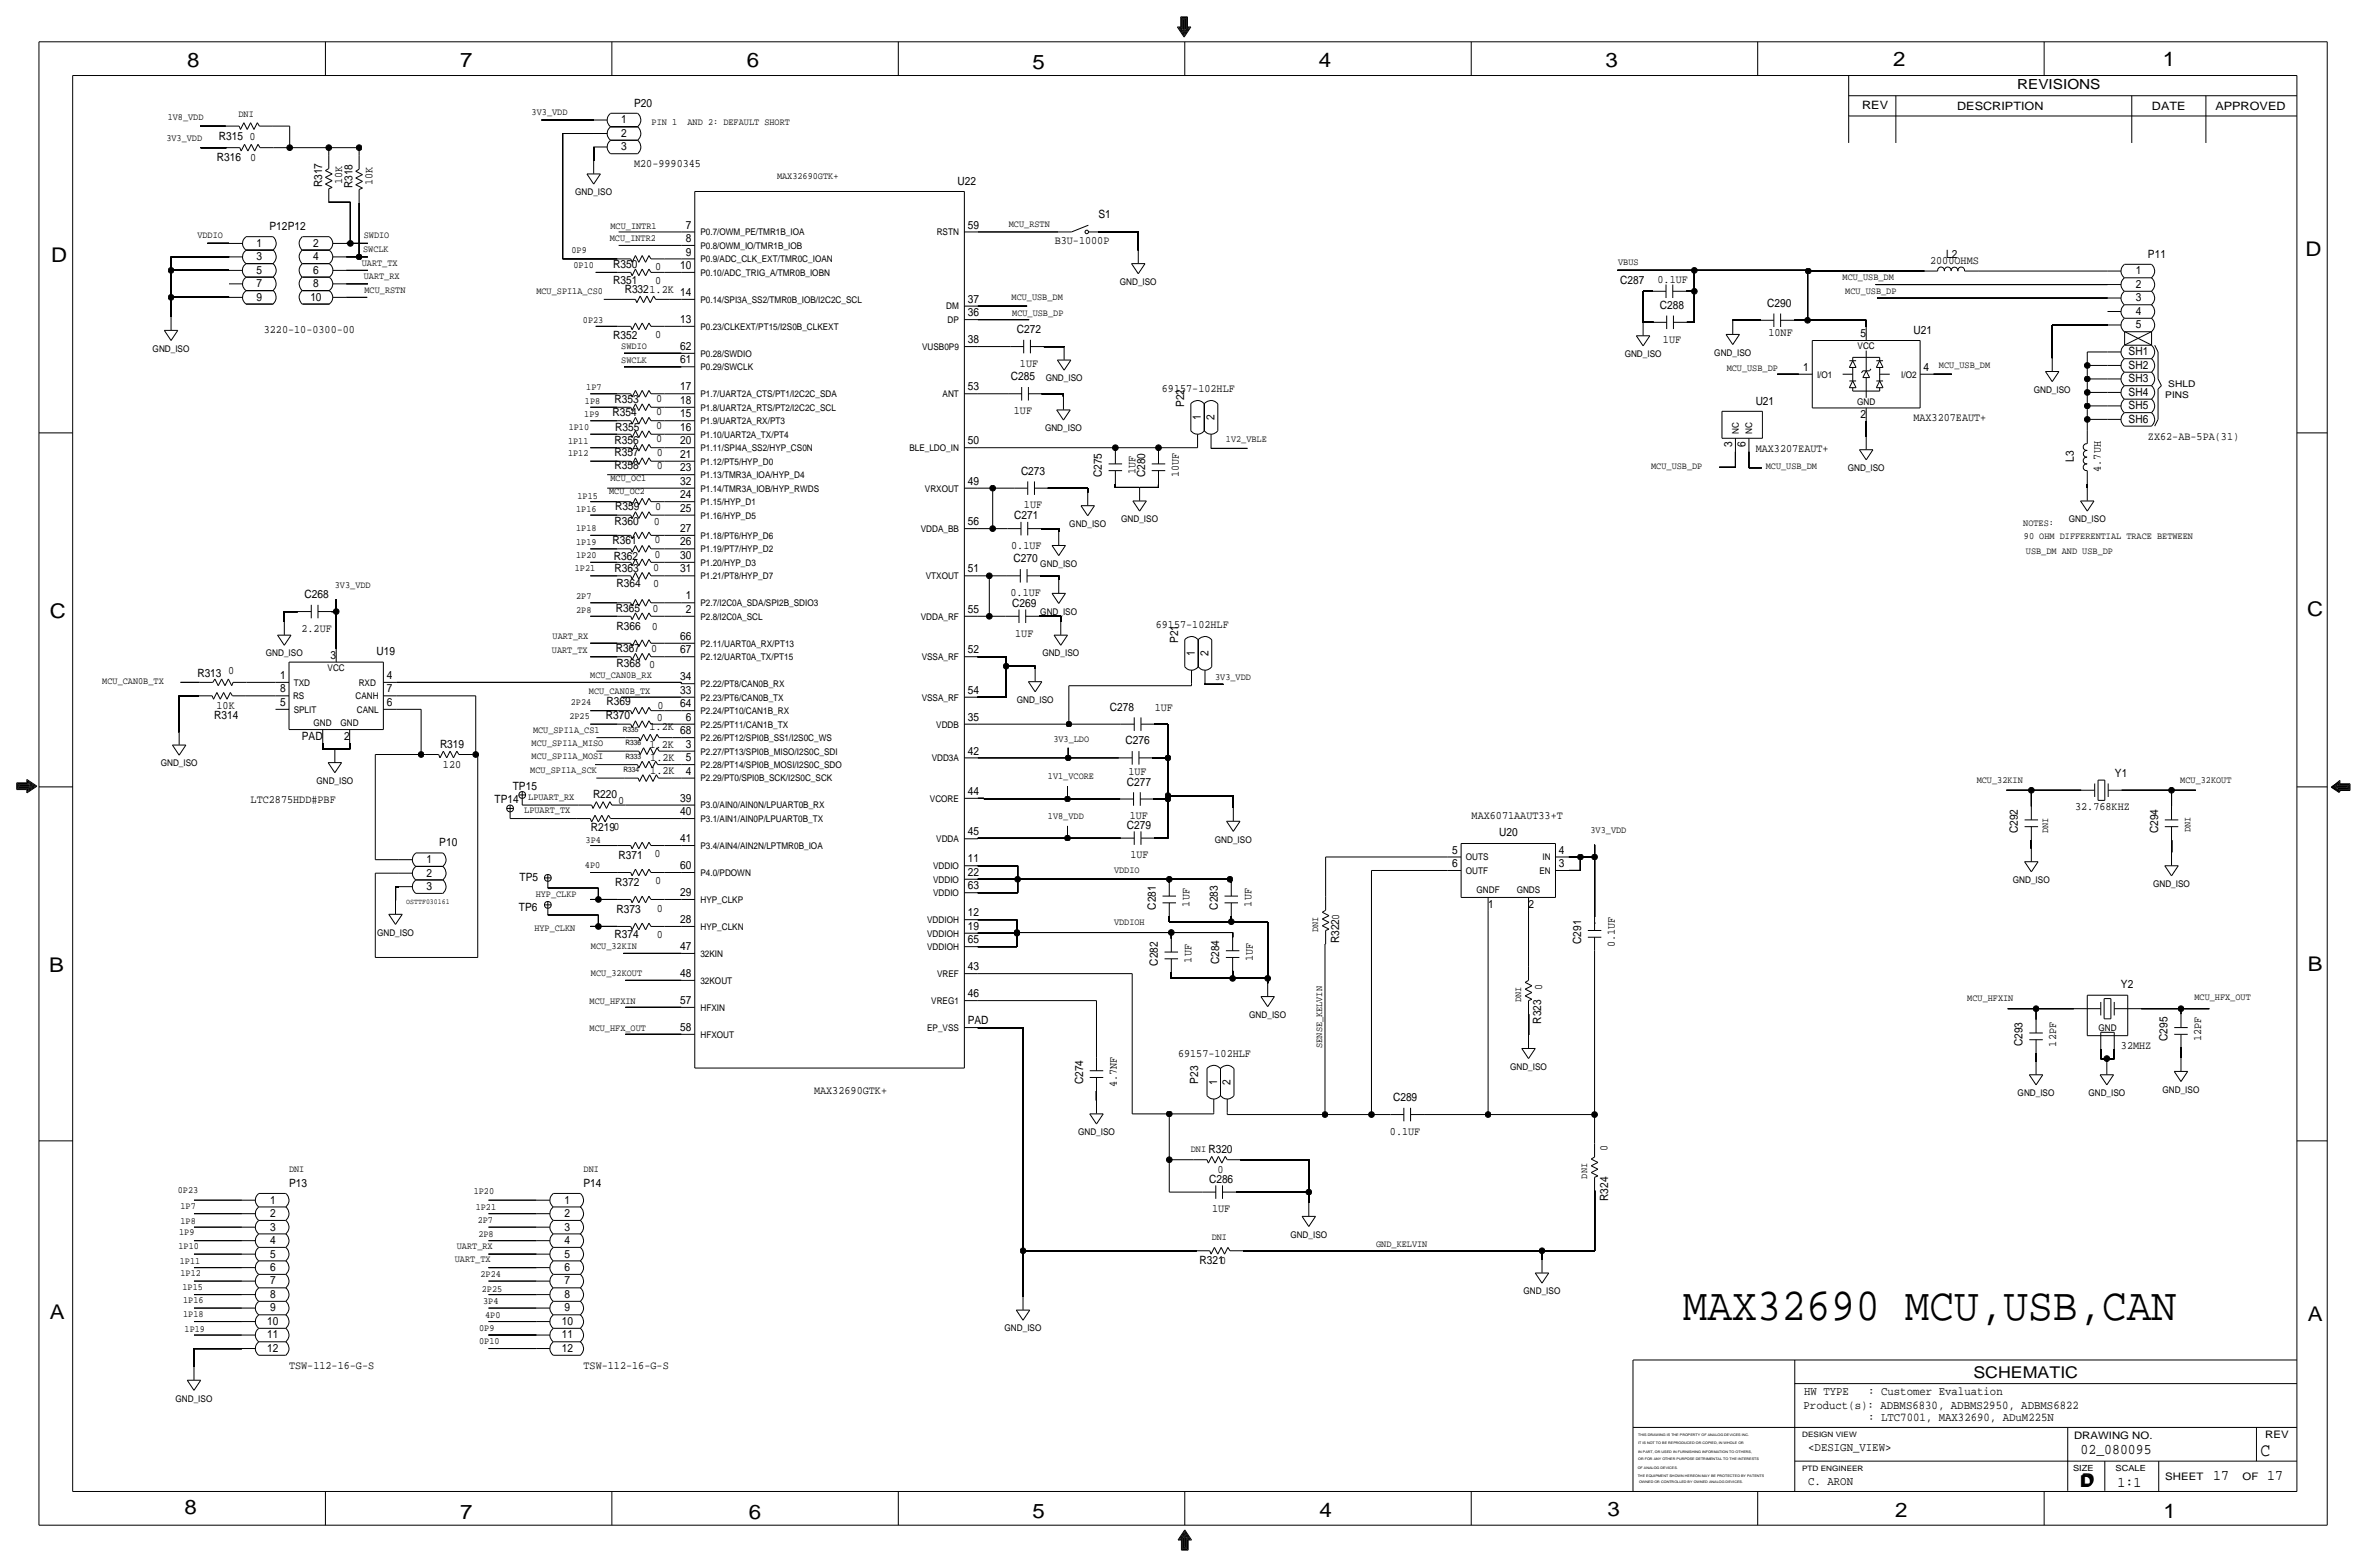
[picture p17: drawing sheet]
<svg xmlns="http://www.w3.org/2000/svg" width="892mm" height="590mm" viewBox="0 0 892 590" stroke-linecap="round" stroke-linejoin="round" font-family="sans-serif">
<defs><g id="words">
<text font-size="17.4" x="634.2" y="497.1">MAX32690 MCU,USB,CAN</text>
<g font-size="7.6">
<text x="70.6" y="25.4">8</text>
<text x="173.4" y="25.4">7</text>
<text x="281.4" y="25.1">6</text>
<text x="389.1" y="26.2">5</text>
<text x="497" y="25.4">4</text>
<text x="605" y="25.1">3</text>
<text x="713.4" y="24.9">2</text>
<text x="815" y="24.9">1</text>
<text x="19.3" y="98.8">D</text>
<text x="868.9" y="96.5">D</text>
<text x="18.7" y="232.7">C</text>
<text x="869.4" y="232.2">C</text>
<text x="869.6" y="365.8">B</text>
<text x="18.5" y="366">B</text>
<text x="18.7" y="496.8">A</text>
<text x="869.6" y="497.6">A</text>
<text x="69.5" y="570.5">8</text>
<text x="173.4" y="572.3">7</text>
<text x="282.1" y="572.3">6</text>
<text x="389.1" y="571.8">5</text>
<text x="497.3" y="571.5">4</text>
<text x="605.7" y="571.2">3</text>
<text x="714.2" y="571.5">2</text>
<text x="815.3" y="572">1</text>
</g>
<text font-size="7" x="851.9" y="548.4">C</text>
<g font-size="6.1">
<text x="743.7" y="518.9">SCHEMATIC</text>
<text x="783.8" y="560.3">D</text>
<text x="784.3" y="559.8">D</text>
</g>
<g font-size="5.6">
<text x="784" y="547.9">02_080095</text>
<text x="834.1" y="557.5">17</text>
<text x="854.4" y="557.5">17</text>
<text x="798" y="560.1">1:1</text>
</g>
<text font-size="5.2" x="760.2" y="33.5">REVISIONS</text>
<g font-size="4.5">
<text x="679.9" y="525.5">HW TYPE</text>
<text x="704" y="525.5">: Customer Evaluation</text>
<text x="679.7" y="530.9">Product(s): ADBMS6830, ADBMS2950, ADBMS6822</text>
<text x="704" y="535.2">: LTC7001, MAX32690, ADuM225N</text>
<text x="681.4" y="546.6">&lt;DESIGN_VIEW&gt;</text>
<text x="681.4" y="559.3">C. ARON</text>
</g>
<g font-size="4.3">
<text x="239" y="40.1">P20</text>
<text x="701.8" y="41.1">REV</text>
<text x="737.6" y="41.4">DESCRIPTION</text>
<text x="811" y="41.4">DATE</text>
<text x="834.8" y="41.4">APPROVED</text>
<text x="234.1" y="46.5">1</text>
<text x="82.5" y="52.6">R315</text>
<text x="94.1" y="52.6">0</text>
<text x="234.1" y="51.6">2</text>
<text x="234.1" y="56.6">3</text>
<text x="81.7" y="60.7">R316</text>
<text x="94.3" y="60.7">0</text>
<text x="239" y="63">M20-9990345</text>
<text x="121.4" y="70.6" transform="rotate(-90 121.4 70.6)">R317</text>
<text x="129" y="69.5" transform="rotate(-90 129 69.5)">10K</text>
<text x="132.8" y="70.9" transform="rotate(-90 132.8 70.9)">R318</text>
<text x="140.4" y="69.7" transform="rotate(-90 140.4 69.7)">10K</text>
<text x="360.9" y="69.6">U22</text>
<text x="414" y="82.3">S1</text>
<text x="101.5" y="86.6">P12P12</text>
<text x="258.4" y="86.1">7</text>
<text x="364.7" y="86.1">59</text>
<text x="96.7" y="93">1</text>
<text x="118" y="93">2</text>
<text x="258.4" y="91.2">8</text>
<text x="397.5" y="91.9">B3U-1000P</text>
<text x="96.7" y="98">3</text>
<text x="118" y="98">4</text>
<text x="231.1" y="100.8">R350</text>
<text x="247" y="101.9">0</text>
<text x="256.3" y="101.3">10</text>
<text x="258.4" y="96.3">9</text>
<text x="727.4" y="99.6">2000OHMS</text>
<text x="733.4" y="97">L2</text>
<text x="809.4" y="97">P11</text>
<text x="96.7" y="103.1">5</text>
<text x="118" y="103.1">6</text>
<text x="231.1" y="106.9">R351</text>
<text x="247" y="106.9">0</text>
<text x="610.6" y="106.9">C287</text>
<text x="624.6" y="106.4">0.1UF</text>
<text x="804.8" y="103.4">1</text>
<text x="96.7" y="113.3">9</text>
<text x="96.7" y="108.2">7</text>
<text x="117" y="113.3">10</text>
<text x="118" y="108.2">8</text>
<text x="235.4" y="110.5">R3321.2K 14</text>
<text x="804.8" y="113.5">3</text>
<text x="804.8" y="108.5">2</text>
<text x="364.7" y="119.1">36</text>
<text x="364.7" y="114">37</text>
<text x="625.6" y="116.3">C288</text>
<text x="665.9" y="115.6">C290</text>
<text x="804.8" y="118.6">4</text>
<text x="99.4" y="125.5">3220-10-0300-00</text>
<text x="256.3" y="121.7">13</text>
<text x="383.2" y="125.5">C272</text>
<text x="721.1" y="125.7">U21</text>
<text x="804.8" y="123.7">5</text>
<text x="231.1" y="127.8">R352</text>
<text x="247" y="127.3">0</text>
<text x="256.3" y="131.8">62</text>
<text x="364.7" y="129.3">38</text>
<text x="626.7" y="129">1UF</text>
<text x="666.4" y="126.7">10NF</text>
<text x="701.2" y="127">5</text>
<text x="256.3" y="136.9">61</text>
<text x="802.2" y="133.9">SH1</text>
<text x="381" y="143.3">C285</text>
<text x="384.4" y="138.2">1UF</text>
<text x="679.6" y="139.7">1</text>
<text x="724.9" y="139.7">4</text>
<text x="802.2" y="138.9">SH2</text>
<text x="256.3" y="147.1">17</text>
<text x="364.7" y="147.1">53</text>
<text x="437.8" y="147.8">69157-102HLF</text>
<text x="802.2" y="149.1">SH4</text>
<text x="802.2" y="144">SH3</text>
<text x="231.6" y="151.6">R353</text>
<text x="247.2" y="151.4">0</text>
<text x="256.3" y="152.1">18</text>
<text x="382.1" y="156">1UF</text>
<text x="446.2" y="153.4" transform="rotate(-90 446.2 153.4)">P22</text>
<text x="661.6" y="152.4">U21</text>
<text x="802.2" y="154.2">SH5</text>
<text x="230.8" y="156.7">R354</text>
<text x="247.2" y="161.5">0</text>
<text x="247.2" y="156.5">0</text>
<text x="256.3" y="157.2">15</text>
<text x="452.6" y="158.3" transform="rotate(-90 452.6 158.3)">1</text>
<text x="457.7" y="158.3" transform="rotate(-90 457.7 158.3)">2</text>
<text x="701.2" y="157.5">2</text>
<text x="721.1" y="158.7">MAX3207EAUT+</text>
<text x="802.2" y="159.3">SH6</text>
<text x="231.6" y="167.1">R356</text>
<text x="231.9" y="162.3">R355</text>
<text x="247.2" y="166.6">0</text>
<text x="256.3" y="167.4">20</text>
<text x="256.3" y="162.3">16</text>
<text x="364.7" y="167.4">50</text>
<text x="809.4" y="165.6">ZX62-AB-5PA(31)</text>
<text x="231.6" y="172">R357</text>
<text x="247.5" y="172">0</text>
<text x="256.3" y="172.5">21</text>
<text x="652.7" y="168.5" transform="rotate(-90 652.7 168.5)">3</text>
<text x="657.8" y="168.5" transform="rotate(-90 657.8 168.5)">6</text>
<text x="661.6" y="170.2">MAX3207EAUT+</text>
<text x="231.6" y="176.5">R358</text>
<text x="247.5" y="176.8">0</text>
<text x="256.3" y="177.5">23</text>
<text x="384.8" y="178.8">C273</text>
<text x="415.2" y="179.8" transform="rotate(-90 415.2 179.8)">C275</text>
<text x="427.9" y="178.7" transform="rotate(-90 427.9 178.7)">1UF</text>
<text x="431.5" y="179.8" transform="rotate(-90 431.5 179.8)">C280</text>
<text x="444.2" y="179.8" transform="rotate(-90 444.2 179.8)">10UF</text>
<text x="781.5" y="174.1" transform="rotate(-90 781.5 174.1)">L3</text>
<text x="791.7" y="177.7" transform="rotate(-90 791.7 177.7)">4.7UH</text>
<text x="256.3" y="182.6">32</text>
<text x="364.7" y="182.6">49</text>
<text x="256.3" y="187.7">24</text>
<text x="385.9" y="191.5">1UF</text>
<text x="231.6" y="197.9">R360</text>
<text x="231.9" y="192.3">R359</text>
<text x="246.5" y="197.9">0</text>
<text x="247" y="192">0</text>
<text x="256.3" y="192.8">25</text>
<text x="364.7" y="197.9">56</text>
<text x="382.2" y="195.6">C271</text>
<text x="256.3" y="200.4">27</text>
<text x="230.8" y="205">R361</text>
<text x="246.7" y="204.7">0</text>
<text x="256.3" y="205.5">26</text>
<text x="381.1" y="206.8">0.1UF</text>
<text x="231.3" y="210.8">R362</text>
<text x="231.6" y="215.4">R363</text>
<text x="246.2" y="215.1">0</text>
<text x="246.7" y="210.1">0</text>
<text x="256.3" y="215.6">31</text>
<text x="256.3" y="210.6">30</text>
<text x="364.7" y="215.6">51</text>
<text x="382" y="211.8">C270</text>
<text x="232.4" y="221.2">R364</text>
<text x="246.2" y="221.2">0</text>
<text x="114.8" y="225.3">C268</text>
<text x="258.4" y="225.8">1</text>
<text x="380.8" y="224.5">0.1UF</text>
<text x="232.1" y="230.4">R365</text>
<text x="245.9" y="230.4">0</text>
<text x="258.4" y="230.9">2</text>
<text x="364.7" y="230.9">55</text>
<text x="381.5" y="228.6">C269</text>
<text x="113.6" y="238">2.2UF</text>
<text x="232.4" y="237.2">R366</text>
<text x="245.7" y="237.2">0</text>
<text x="382.6" y="239.8">1UF</text>
<text x="435.6" y="236.7">69157-102HLF</text>
<text x="232.1" y="245.6">R367</text>
<text x="245.4" y="245.6">0</text>
<text x="256.3" y="241">66</text>
<text x="443.9" y="242.3" transform="rotate(-90 443.9 242.3)">P21</text>
<text x="124.6" y="248.2">3</text>
<text x="141.9" y="246.9">U19</text>
<text x="232.4" y="251.2">R368</text>
<text x="244.7" y="251.7">0</text>
<text x="256.3" y="246.1">67</text>
<text x="364.7" y="246.1">52</text>
<text x="450.3" y="247.2" transform="rotate(-90 450.3 247.2)">1</text>
<text x="455.4" y="247.2" transform="rotate(-90 455.4 247.2)">2</text>
<text x="74.4" y="255">R313</text>
<text x="85.9" y="253.7">0</text>
<text x="105.5" y="255.8">1</text>
<text x="145.7" y="255.8">4</text>
<text x="256.3" y="256.3">34</text>
<text x="105.5" y="260.9">8</text>
<text x="145.7" y="260.9">7</text>
<text x="256.3" y="261.4">33</text>
<text x="364.7" y="261.4">54</text>
<text x="81.6" y="267.2">10K</text>
<text x="105.5" y="265.9">5</text>
<text x="145.7" y="265.9">6</text>
<text x="228.6" y="265.7">R369</text>
<text x="247.7" y="267.2">0</text>
<text x="256.3" y="266.4">64</text>
<text x="418.3" y="267.7">C278</text>
<text x="435.2" y="267.7">1UF</text>
<text x="80.7" y="271">R314</text>
<text x="228.3" y="271">R370</text>
<text x="244.8" y="275.1">1.2K</text>
<text x="247.5" y="271.5">0</text>
<text x="258.4" y="271.5">6</text>
<text x="364.7" y="271.5">35</text>
<text x="113.8" y="278.6">PAD</text>
<text x="129.7" y="278.6">2</text>
<text x="165.8" y="281.7">R319</text>
<text x="244.8" y="281.7">1.2K</text>
<text x="256.3" y="276.6">68</text>
<text x="258.4" y="281.7">3</text>
<text x="424.1" y="280.4">C276</text>
<text x="245" y="286.5">1.2K</text>
<text x="258.4" y="286.8">5</text>
<text x="364.7" y="284.2">42</text>
<text x="166.9" y="289.3">120</text>
<text x="245" y="291.6">1.2K</text>
<text x="258.4" y="291.8">4</text>
<text x="425.3" y="291.8">1UF</text>
<text x="797" y="292.6">Y1</text>
<text x="193.2" y="297.7">TP15</text>
<text x="364.7" y="299.5">44</text>
<text x="424.6" y="295.9">C277</text>
<text x="94.4" y="302.5">LTC2875HDD#PBF</text>
<text x="186.4" y="302.5">TP14</text>
<text x="223.5" y="300.7">R220</text>
<text x="233" y="302.8">0</text>
<text x="256.3" y="302">39</text>
<text x="782" y="305.3">32.768KHZ</text>
<text x="256.3" y="307.1">40</text>
<text x="425.8" y="308.6">1UF</text>
<text x="554.6" y="308.6">MAX6071AAUT33+T</text>
<text x="222.7" y="313.2">R2190</text>
<text x="256.3" y="317.2">41</text>
<text x="364.7" y="314.7">45</text>
<text x="424.6" y="312.2">C279</text>
<text x="564.9" y="315">U20</text>
<text x="760.4" y="313.9" transform="rotate(-90 760.4 313.9)">C292</text>
<text x="813.3" y="313.9" transform="rotate(-90 813.3 313.9)">C294</text>
<text x="165.6" y="318.8">P10</text>
<text x="233.1" y="323.6">R371</text>
<text x="246.7" y="322.8">0</text>
<text x="426" y="323.3">1UF</text>
<text x="547.2" y="321.6">5</text>
<text x="587.5" y="321.6">4</text>
<text x="160.7" y="325.1">1</text>
<text x="256.3" y="327.4">60</text>
<text x="364.7" y="329.9">22</text>
<text x="364.7" y="324.9">11</text>
<text x="547.2" y="326.6">6</text>
<text x="587.5" y="326.6">3</text>
<text x="160.7" y="335.3">3</text>
<text x="160.7" y="330.2">2</text>
<text x="195.8" y="332">TP5</text>
<text x="231.9" y="333.8">R372</text>
<text x="247" y="333">0</text>
<text x="364.7" y="335">63</text>
<text x="256.3" y="337.6">29</text>
<text x="448.3" y="341.5" transform="rotate(-90 448.3 341.5)">1UF</text>
<text x="471.6" y="341.5" transform="rotate(-90 471.6 341.5)">1UF</text>
<text x="560.8" y="341.9">1</text>
<text x="576" y="341.9">2</text>
<text x="195.6" y="343.2">TP6</text>
<text x="232.4" y="343.9">R373</text>
<text x="247.5" y="343.7">0</text>
<text x="256.3" y="347.7">28</text>
<text x="364.7" y="345.2">12</text>
<text x="435.6" y="342.6" transform="rotate(-90 435.6 342.6)">C281</text>
<text x="458.9" y="342.6" transform="rotate(-90 458.9 342.6)">C283</text>
<text x="231.6" y="353.3">R374</text>
<text x="247.5" y="353.3">0</text>
<text x="364.7" y="350.3">19</text>
<text x="256.3" y="357.9">47</text>
<text x="364.7" y="355.3">65</text>
<text x="504.6" y="355.3" transform="rotate(-90 504.6 355.3)">R3220</text>
<text x="595.8" y="355.6" transform="rotate(-90 595.8 355.6)">C291</text>
<text x="608.5" y="356.8" transform="rotate(-90 608.5 356.8)">0.1UF</text>
<text x="364.7" y="365.5">43</text>
<text x="436.3" y="363.7" transform="rotate(-90 436.3 363.7)">C282</text>
<text x="449" y="362.6" transform="rotate(-90 449 362.6)">1UF</text>
<text x="459.4" y="363.2" transform="rotate(-90 459.4 363.2)">C284</text>
<text x="472.1" y="362.1" transform="rotate(-90 472.1 362.1)">1UF</text>
<text x="256.3" y="368">48</text>
<text x="364.7" y="375.7">46</text>
<text x="581.1" y="373" transform="rotate(-90 581.1 373)">0</text>
<text x="799.3" y="372.4">Y2</text>
<text x="256.3" y="378.2">57</text>
<text x="256.3" y="388.4">58</text>
<text x="364.7" y="385.8">PAD</text>
<text x="580.8" y="385.6" transform="rotate(-90 580.8 385.6)">R323</text>
<text x="762.2" y="394.2" transform="rotate(-90 762.2 394.2)">C293</text>
<text x="774.9" y="394.2" transform="rotate(-90 774.9 394.2)">12PF</text>
<text x="799.3" y="395.2">32MHZ</text>
<text x="816.8" y="392.2" transform="rotate(-90 816.8 392.2)">C295</text>
<text x="829.5" y="392.2" transform="rotate(-90 829.5 392.2)">12PF</text>
<text x="443.9" y="398.3">69157-102HLF</text>
<text x="306.8" y="412.2">MAX32690GTK+</text>
<text x="408.1" y="408.4" transform="rotate(-90 408.1 408.4)">C274</text>
<text x="420.8" y="409.6" transform="rotate(-90 420.8 409.6)">4.7NF</text>
<text x="451.6" y="408.2" transform="rotate(-90 451.6 408.2)">P23</text>
<text x="458.7" y="408.7" transform="rotate(-90 458.7 408.7)">1</text>
<text x="463.8" y="408.7" transform="rotate(-90 463.8 408.7)">2</text>
<text x="525" y="414.8">C289</text>
<text x="523.8" y="427.5">0.1UF</text>
<text x="455.4" y="434.3">R320</text>
<text x="605.7" y="433.5" transform="rotate(-90 605.7 433.5)">0</text>
<text x="458.8" y="442">0</text>
<text x="108.9" y="447">P13</text>
<text x="219.9" y="447">P14</text>
<text x="455.6" y="445.8">C286</text>
<text x="101.8" y="453.4">1</text>
<text x="212.8" y="453.4">1</text>
<text x="606" y="452.4" transform="rotate(-90 606 452.4)">R324</text>
<text x="101.8" y="458.5">2</text>
<text x="212.8" y="458.5">2</text>
<text x="456.8" y="456.7">1UF</text>
<text x="101.8" y="463.5">3</text>
<text x="212.8" y="463.5">3</text>
<text x="101.8" y="473.7">5</text>
<text x="101.8" y="468.6">4</text>
<text x="212.8" y="473.7">5</text>
<text x="212.8" y="468.6">4</text>
<text x="101.8" y="478.8">6</text>
<text x="212.8" y="478.8">6</text>
<text x="452.1" y="476.3">R3210</text>
<text x="101.8" y="483.9">7</text>
<text x="212.8" y="483.9">7</text>
<text x="101.8" y="488.9">8</text>
<text x="212.8" y="488.9">8</text>
<text x="101.8" y="494">9</text>
<text x="212.8" y="494">9</text>
<text x="100.7" y="499.1">10</text>
<text x="211.7" y="499.1">10</text>
<text x="100.7" y="509.3">12</text>
<text x="100.7" y="504.2">11</text>
<text x="211.7" y="509.3">12</text>
<text x="211.7" y="504.2">11</text>
<text x="108.9" y="515.6">TSW-112-16-G-S</text>
<text x="219.9" y="515.6">TSW-112-16-G-S</text>
</g>
<g font-size="3.9">
<text x="781.6" y="542.1">DRAWING NO.</text>
<text x="853.6" y="541.8">REV</text>
<text x="816" y="557.4">SHEET</text>
<text x="845.1" y="557.5">OF</text>
</g>
<g font-size="3.6">
<text x="63.2" y="45.2">1V8_VDD</text>
<text x="89.9" y="44.2">DNI</text>
<text x="200.4" y="43.4">3V3_VDD</text>
<text x="245.6" y="47.2">PIN 1</text>
<text x="259.1" y="47.2">AND 2: DEFAULT SHORT</text>
<text x="62.7" y="53.1">3V3_VDD</text>
<text x="292.8" y="67.6">MAX32690GTK+</text>
<text x="74.4" y="89.7">VDDIO</text>
<text x="137.1" y="89.7">SWDIO</text>
<text x="230.1" y="86.1">MCU_INTR1</text>
<text x="380.2" y="85.6">MCU_RSTN</text>
<text x="136.9" y="95">SWCLK</text>
<text x="215.3" y="95.2">0P9</text>
<text x="229.8" y="90.9">MCU_INTR2</text>
<text x="136.3" y="100.1">UART_TX</text>
<text x="216.1" y="100.8">0P10</text>
<text x="609.8" y="99.8">VBUS</text>
<text x="137.1" y="105.2">UART_RX</text>
<text x="694.4" y="105.4">MCU_USB_DM</text>
<text x="137.4" y="110.2">MCU_RSTN</text>
<text x="202.1" y="110.7">MCU_SPI1A_CS0</text>
<text x="381.2" y="113">MCU_USB_DM</text>
<text x="695.4" y="110.7">MCU_USB_DP</text>
<text x="381.5" y="119.1">MCU_USB_DP</text>
<text x="219.7" y="121.7">0P23</text>
<text x="234.1" y="131.6">SWDIO</text>
<text x="234.1" y="136.9">SWCLK</text>
<text x="650.7" y="139.7">MCU_USB_DP</text>
<text x="730.7" y="138.7">MCU_USB_DM</text>
<text x="220.9" y="147.1">1P7</text>
<text x="220.4" y="152.1">1P8</text>
<text x="220.2" y="157.2">1P9</text>
<text x="214.1" y="167.1">1P11</text>
<text x="214.3" y="162.1">1P10</text>
<text x="462" y="166.6">1V2_VBLE</text>
<text x="214.1" y="171.7">1P12</text>
<text x="622.2" y="176.5">MCU_USB_DP</text>
<text x="665.4" y="176.5">MCU_USB_DM</text>
<text x="230.1" y="181.1">MCU_OC1</text>
<text x="217.6" y="188">1P15</text>
<text x="229.6" y="186.2">MCU_OC2</text>
<text x="217.1" y="192.8">1P16</text>
<text x="217.1" y="200.2">1P18</text>
<text x="762.5" y="198.1">NOTES:</text>
<text x="762.7" y="203.2">90 OHM DIFFERENTIAL TRACE BETWEEN</text>
<text x="217.1" y="205.2">1P19</text>
<text x="763.5" y="208.5">USB_DM AND USB_DP</text>
<text x="216.6" y="215.1">1P21</text>
<text x="217.1" y="210.3">1P20</text>
<text x="126.2" y="221.5">3V3_VDD</text>
<text x="217.1" y="225.8">2P7</text>
<text x="217.1" y="230.9">2P8</text>
<text x="208" y="245.9">UART_TX</text>
<text x="208.2" y="240.8">UART_RX</text>
<text x="38.6" y="257.6">MCU_CAN0B_TX</text>
<text x="222.5" y="255.5">MCU_CAN0B_RX</text>
<text x="457.9" y="256.3">3V3_VDD</text>
<text x="221.9" y="261.4">MCU_CAN0B_TX</text>
<text x="215.1" y="265.7">2P24</text>
<text x="214.6" y="270.8">2P25</text>
<text x="200.4" y="280.9">MCU_SPI1A_MISO</text>
<text x="200.9" y="276.1">MCU_SPI1A_CS1</text>
<text x="397" y="279.7">3V3_LDO</text>
<text x="200.4" y="286">MCU_SPI1A_MOSI</text>
<text x="199.8" y="291.3">MCU_SPI1A_SCK</text>
<text x="394.9" y="293.4">1V1_VCORE</text>
<text x="744.9" y="295.1">MCU_32KIN</text>
<text x="821.6" y="295.1">MCU_32KOUT</text>
<text x="199.1" y="301.2">LPUART_RX</text>
<text x="197.6" y="306.3">LPUART_TX</text>
<text x="394.9" y="308.4">1V8_VDD</text>
<text x="220.7" y="317.5">3P4</text>
<text x="599.4" y="313.9">3V3_VDD</text>
<text x="771.9" y="313.9" transform="rotate(-90 771.9 313.9)">DNI</text>
<text x="825.4" y="313.4" transform="rotate(-90 825.4 313.4)">DNI</text>
<text x="220.4" y="327.2">4P0</text>
<text x="419.8" y="328.7">VDDIO</text>
<text x="201.9" y="337.8">HYP_CLKP</text>
<text x="201.4" y="350.8">HYP_CLKN</text>
<text x="419.8" y="348.5">VDDIOH</text>
<text x="496.8" y="351" transform="rotate(-90 496.8 351)">DNI</text>
<text x="222.7" y="357.4">MCU_32KIN</text>
<text x="222.7" y="367.8">MCU_32KOUT</text>
<text x="573.2" y="377.4" transform="rotate(-90 573.2 377.4)">DNI</text>
<text x="741.4" y="377.2">MCU_HFXIN</text>
<text x="827" y="376.7">MCU_HFX_OUT</text>
<text x="222.2" y="378.2">MCU_HFXIN</text>
<text x="222.2" y="388.4">MCU_HFX_OUT</text>
<text x="498.3" y="394.7" transform="rotate(-90 498.3 394.7)">SENSE_KELVIN</text>
<text x="448.8" y="434.1">DNI</text>
<text x="108.9" y="441.5">DNI</text>
<text x="219.9" y="441.5">DNI</text>
<text x="598.1" y="444" transform="rotate(-90 598.1 444)">DNI</text>
<text x="67" y="449.3">0P23</text>
<text x="178.5" y="449.8">1P20</text>
<text x="68" y="455.4">1P7</text>
<text x="179.3" y="455.7">1P21</text>
<text x="68" y="461">1P8</text>
<text x="180" y="460.8">2P7</text>
<text x="67.5" y="465.3">1P9</text>
<text x="180.3" y="465.8">2P8</text>
<text x="456.6" y="467.1">DNI</text>
<text x="67.3" y="470.4">1P10</text>
<text x="172.2" y="470.4">UART_RX</text>
<text x="518.6" y="469.6">GND_KELVIN</text>
<text x="67.8" y="476">1P11</text>
<text x="171.4" y="475.5">UART_TX</text>
<text x="68" y="480.8">1P12</text>
<text x="68.8" y="485.9">1P15</text>
<text x="181.1" y="481.1">2P24</text>
<text x="69" y="491">1P16</text>
<text x="181.6" y="486.7">2P25</text>
<text x="182.1" y="491.2">3P4</text>
<text x="69" y="496.1">1P18</text>
<text x="182.8" y="496.3">4P0</text>
<text x="69.5" y="501.9">1P19</text>
<text x="180.5" y="501.4">0P9</text>
<text x="180.5" y="506.5">0P10</text>
</g>
<g font-size="3.5">
<text x="216.8" y="73.6">GND_ISO</text>
<text x="264" y="88.6">P0.7/OWM_PE/TMR1B_IOA</text>
<text x="353" y="88.6">RSTN</text>
<text x="264" y="93.7">P0.8/OWM_IO/TMR1B_IOB</text>
<text x="264" y="98.8">P0.9/ADC_CLK_EXT/TMR0C_IOAN</text>
<text x="264" y="103.9">P0.10/ADC_TRIG_A/TMR0B_IOBN</text>
<text x="422" y="107.3">GND_ISO</text>
<text x="264" y="114">P0.14/SPI3A_SS2/TMR0B_IOB/I2C2C_SCL</text>
<text x="356.6" y="116.6">DM</text>
<text x="264" y="124.2">P0.23/CLKEXT/PT15/I2S0B_CLKEXT</text>
<text x="357.1" y="121.7">DP</text>
<text x="347.5" y="131.8">VUSB0P9</text>
<text x="700" y="131.3">VCC</text>
<text x="57.5" y="132.5">GND_ISO</text>
<text x="264" y="134.4">P0.28/SWDIO</text>
<text x="612.3" y="134.5">GND_ISO</text>
<text x="646" y="134">GND_ISO</text>
<text x="264" y="139.4">P0.29/SWCLK</text>
<text x="394.1" y="143.7">GND_ISO</text>
<text x="684.7" y="142.2">I/O1</text>
<text x="716.5" y="142.2">I/O2</text>
<text x="264" y="149.6">P1.7/UART2A_CTS/PT1/I2C2C_SDA</text>
<text x="355.2" y="149.6">ANT</text>
<text x="766.4" y="148">GND_ISO</text>
<text x="816" y="149.8">PINS</text>
<text x="817.1" y="145.9">SHLD</text>
<text x="264" y="154.7">P1.8/UART2A_RTS/PT2/I2C2C_SCL</text>
<text x="699.8" y="152.4">GND</text>
<text x="264" y="159.8">P1.9/UART2A_RX/PT3</text>
<text x="264" y="164.8">P1.10/UART2A_TX/PT4</text>
<text x="393.8" y="162.5">GND_ISO</text>
<text x="655.3" y="163.3" transform="rotate(-90 655.3 163.3)">NC</text>
<text x="660.3" y="163.3" transform="rotate(-90 660.3 163.3)">NC</text>
<text x="264" y="169.9">P1.11/SPI4A_SS2/HYP_CS0N</text>
<text x="342.7" y="169.9">BLE_LDO_IN</text>
<text x="264" y="175">P1.12/PT5/HYP_D0</text>
<text x="696.3" y="177.4">GND_ISO</text>
<text x="264" y="185.2">P1.14/TMR3A_IOB/HYP_RWDS</text>
<text x="264" y="180.1">P1.13/TMR3A_IOA/HYP_D4</text>
<text x="348.5" y="185.2">VRXOUT</text>
<text x="264" y="190.2">P1.15/HYP_D1</text>
<text x="264" y="195.3">P1.16/HYP_D5</text>
<text x="422.5" y="196.7">GND_ISO</text>
<text x="779.6" y="196.7">GND_ISO</text>
<text x="264" y="202.9">P1.18/PT6/HYP_D6</text>
<text x="347" y="200.4">VDDA_BB</text>
<text x="403" y="198.5">GND_ISO</text>
<text x="264" y="208">P1.19/PT7/HYP_D2</text>
<text x="264" y="213.1">P1.20/HYP_D3</text>
<text x="392" y="213.5">GND_ISO</text>
<text x="264" y="218.2">P1.21/PT8/HYP_D7</text>
<text x="348.9" y="218.2">VTXOUT</text>
<text x="264" y="233.4">P2.8/I2C0A_SCL</text>
<text x="264" y="228.3">P2.7/I2C0A_SDA/SPI2B_SDIO3</text>
<text x="347" y="233.4">VDDA_RF</text>
<text x="392" y="231.5">GND_ISO</text>
<text x="264" y="243.6">P2.11/UART0A_RX/PT13</text>
<text x="100.2" y="247.3">GND_ISO</text>
<text x="264" y="248.7">P2.12/UART0A_TX/PT15</text>
<text x="347.3" y="248.7">VSSA_RF</text>
<text x="392.8" y="247.3">GND_ISO</text>
<text x="123.4" y="252.7">VCC</text>
<text x="110.4" y="263.4">RS</text>
<text x="110.7" y="258.3">TXD</text>
<text x="134" y="263.4">CANH</text>
<text x="135.2" y="258.3">RXD</text>
<text x="264" y="258.8">P2.22/PT8/CAN0B_RX</text>
<text x="264" y="263.9">P2.23/PT6/CAN0B_TX</text>
<text x="347.3" y="263.9">VSSA_RF</text>
<text x="110.7" y="268.5">SPLIT</text>
<text x="134.5" y="268.5">CANL</text>
<text x="264" y="269">P2.24/PT10/CAN1B_RX</text>
<text x="383.2" y="264.8">GND_ISO</text>
<text x="118.2" y="273.6">GND</text>
<text x="128.3" y="273.6">GND</text>
<text x="264" y="274.1">P2.25/PT11/CAN1B_TX</text>
<text x="352.8" y="274.1">VDDB</text>
<text x="264" y="279.1">P2.26/PT12/SPI0B_SS1/I2S0C_WS</text>
<text x="264" y="284.2">P2.27/PT13/SPI0B_MISO/I2S0C_SDI</text>
<text x="351.1" y="286.8">VDD3A</text>
<text x="60.6" y="288.7">GND_ISO</text>
<text x="264" y="289.3">P2.28/PT14/SPI0B_MOSI/I2S0C_SDO</text>
<text x="119.2" y="295.3">GND_ISO</text>
<text x="264" y="294.4">P2.29/PT0/SPI0B_SCK/I2S0C_SCK</text>
<text x="264" y="304.5">P3.0/AIN0/AIN0N/LPUART0B_RX</text>
<text x="350.4" y="302">VCORE</text>
<text x="264" y="309.6">P3.1/AIN1/AIN0P/LPUART0B_TX</text>
<text x="352.8" y="317.2">VDDA</text>
<text x="457.8" y="317.4">GND_ISO</text>
<text x="264" y="319.8">P3.4/AIN4/AIN2N/LPTMR0B_IOA</text>
<text x="264" y="329.9">P4.0/PDOWN</text>
<text x="351.6" y="327.4">VDDIO</text>
<text x="552.4" y="329.2">OUTF</text>
<text x="552.4" y="324.1">OUTS</text>
<text x="580.1" y="329.2">EN</text>
<text x="581.3" y="324.1">IN</text>
<text x="351.6" y="332.5">VDDIO</text>
<text x="758.6" y="332.6">GND_ISO</text>
<text x="811.4" y="334.2">GND_ISO</text>
<text x="264" y="340.1">HYP_CLKP</text>
<text x="351.6" y="337.6">VDDIO</text>
<text x="556.4" y="336.3">GNDF</text>
<text x="571.6" y="336.3">GNDS</text>
<text x="349.4" y="347.7">VDDIOH</text>
<text x="142.1" y="352.5">GND_ISO</text>
<text x="264" y="350.3">HYP_CLKN</text>
<text x="349.4" y="352.8">VDDIOH</text>
<text x="349.4" y="357.9">VDDIOH</text>
<text x="264" y="360.4">32KIN</text>
<text x="264" y="370.6">32KOUT</text>
<text x="353.2" y="368">VREF</text>
<text x="264" y="380.7">HFXIN</text>
<text x="350.9" y="378.2">VREG1</text>
<text x="470.8" y="383.4">GND_ISO</text>
<text x="349.4" y="388.4">EP_VSS</text>
<text x="790.8" y="388.4">GND</text>
<text x="264" y="390.9">HFXOUT</text>
<text x="569.1" y="403">GND_ISO</text>
<text x="760.3" y="412.9">GND_ISO</text>
<text x="787" y="412.9">GND_ISO</text>
<text x="815" y="411.6">GND_ISO</text>
<text x="406.3" y="427.6">GND_ISO</text>
<text x="486.3" y="466.2">GND_ISO</text>
<text x="574.2" y="487.6">GND_ISO</text>
<text x="378.6" y="501.5">GND_ISO</text>
<text x="66.2" y="528">GND_ISO</text>
</g>
<g font-size="3.2">
<text x="781.3" y="554">SIZE</text>
<text x="797.3" y="554">SCALE</text>
</g>
<g font-size="2.8">
<text x="234.7" y="275.8">R335</text>
<text x="235.7" y="280.7">R336</text>
<text x="235.7" y="285.7">R333</text>
<text x="235" y="290.8">R334</text>
<text x="153.1" y="340.6">OSTTF030161</text>
<text x="679.1" y="541.3">DESIGN VIEW</text>
<text x="679.1" y="554">PTD ENGINEER</text>
</g>
<g font-size="1.3">
<text x="617.3" y="543.9">IT IS NOT TO BE REPRODUCED OR COPIED, IN WHOLE OR</text>
<text x="617.3" y="541.1">THIS DRAWING IS THE PROPERTY OF ANALOG DEVICES INC.</text>
<text x="617.3" y="550">OR FOR ANY OTHER PURPOSE DETRIMENTAL TO THE INTERESTS</text>
<text x="617.3" y="547.2">IN PART, OR USED IN FURNISHING INFORMATION TO OTHERS,</text>
<text x="617.2" y="553.2">OF ANALOG DEVICES.</text>
<text x="617.2" y="556.3">THE EQUIPMENT SHOWN HEREON MAY BE PROTECTED BY PATENTS</text>
<text x="617.7" y="558.8">OWNED OR CONTROLLED BY OWNED ANALOG DEVICES.</text>
</g>
</g></defs>
<!-- layer: Nets -->
<g fill="none" stroke="#000" stroke-width=".38">
<path d="M75.4 47.5h9.6zM75.6 55.6h9.7zM102.8 47.5h6.4zM103.1 55.6h6.1zM109.2 47.5v8.1zM109.2 55.6h14.7zM123.9 55.6v2.8zM123.9 55.6h11.4zM135.3 55.6v3.1zM135.3 54.9v.7zM204.2 45.2h19.5zM212 50.3v47.2z"/>
<path d="M212 50.3h11.7zM223.7 55.4v5.1zM123.9 76.2h8.1zM132 76.2v15.5zM135.3 76.5v20.3zM64.5 96.8v5.1zM64.5 96.8h21.8zM78.2 91.7h8.1zM130.5 96.8h4.8zM130.5 91.7h1.5zM132 91.7h6.6zM135.3 96.8h3.3z"/>
<path d="M212 97.5h20.6zM233.1 92.5h23.6zM233.1 87.4h23.6zM250.4 97.5h6.3zM368.5 87.4h30.2zM414 87.4h15zM429 87.4v6.8zM64.5 112v7.4zM64.5 112h21.8zM64.5 101.9v10.1zM64.5 101.9h21.8zM130.5 112h7.9z"/>
<path d="M130.5 106.9h8.1zM130.5 101.9h8.1zM224.5 102.6h8.1zM227.5 112.8h6.9zM250.4 102.6h6.3zM252.2 112.8h4.5zM368.5 115.3h18.5zM609.5 101.9h29zM619.2 109.7h3.6zM619.2 109.7v11.7zM635.5 109.7h3zM638.5 109.7v11.7z"/>
<path d="M638.5 101.9v7.8zM638.5 101.9h42.9zM681.2 102.1v18.5zM681.2 102.1h.2zM681.4 102.1h43.7zM681.4 101.9v.2zM706.8 107.2h87.4zM707.3 112.3h86.9zM745.4 102.1h48.8zM224.5 122.9h8.1zM235.2 138.2h21.5zM235.2 133.1h21.5z"/>
<path d="M250.4 122.9h6.3zM368.5 130.6h12.2zM368.5 120.4h19.3zM393.4 130.6h7.6zM619.2 121.4h3.8zM635.7 121.4h2.8zM653 120.6v.3zM653 120.6h10.4zM676.1 120.6h5.1zM681.2 120.6h22.1zM703.3 120.6v2.6zM773.4 122.4v12.5z"/>
<path d="M773.4 122.4h20.8zM786.6 137.7v5zM786.6 137.7h7.6zM786.6 132.6v5.1zM786.6 132.6h7.6zM222.5 148.3h10.1zM222.5 153.4h10.1zM222.5 158.5h10.1zM250.4 153.4h6.3zM250.4 148.3h6.3zM250.4 158.5h6.3zM368.5 148.3h11.4z"/>
<path d="M392.6 148.3h8.2zM400.8 148.3v1.1zM669.7 141h8.2zM703.3 158.7v5.6zM728.7 141h6.8zM786.6 158v4.1zM786.6 158h7.6zM786.6 152.9v5.1zM786.6 152.9h7.6zM786.6 147.8v5.1zM786.6 147.8h7.6zM786.6 142.7v5.1z"/>
<path d="M786.6 142.7h7.6zM222.5 168.7h10.1zM222.5 173.7h10.1zM222.5 163.6h10.1zM228.8 178.8h27.9zM250.4 173.7h6.3zM250.4 168.7h6.3zM250.4 163.6h6.3zM368.5 168.7h51.8zM420.3 168.7v1zM420.3 168.7h16.3zM436.6 168.7v1z"/>
<path d="M436.6 168.7h14.7zM456.4 168.7v.2zM456.4 168.9h13.7zM647.9 176h6.1zM654 170.2v5.8zM659.1 176.3h4.8zM659.1 170.2v6.1zM222.5 189h10.1zM222.5 194.1h10.1zM228.8 183.9h27.9zM250.4 194.1h6.3zM250.4 189h6.3z"/>
<path d="M368.5 199.1h5.6zM368.5 183.9h5.6zM374.1 199.1h5.6zM374.1 183.9v15.2zM374.1 183.9h8.1zM392.4 199.1h6.6zM394.9 183.9h15zM399 199.1v1.3zM409.9 183.9v1.5zM420.3 182.4v1.2zM420.3 183.6h9.2zM429.5 183.6h7.1z"/>
<path d="M436.6 182.4v1.2zM786.6 182.4v1.2zM222.5 201.7h10.1zM222.5 206.8h10.1zM222.5 211.8h10.1zM222.5 216.9h10.1zM250.4 216.9h6.3zM250.4 211.8h6.3zM250.4 206.8h6.3zM250.4 201.7h6.3zM368.5 216.9h4.3zM372.8 216.9v15.3z"/>
<path d="M372.8 216.9h6.6zM392.1 216.9h6.9zM399 216.9v1.5zM107.1 230.4v3.8zM107.1 230.4h5.1zM124.9 230.4h1.8zM126.7 230.4v13.9zM126.7 225.8v4.6zM222.5 227.1h10.1zM222.5 232.2h10.1zM250.4 232.2h6.3zM250.4 227.1h6.3z"/>
<path d="M368.5 232.2h4.3zM372.8 232.2h6.1zM391.6 232.2h8.1zM399.7 232.2v2zM68 257h7.1zM92.9 257h10.9zM149.6 257h107.1zM222.5 242.3h10.1zM222.5 247.4h10.1zM250.4 247.4h6.3zM250.4 242.3h6.3zM256.7 257v.6z"/>
<path d="M368.5 247.4h10.7zM379.2 251v11.6zM379.2 251h10.9zM379.2 247.4v3.6zM390.1 251v.7zM402.8 258.3v14.5zM402.8 258.3h46.2zM449 257.6v.7zM454.1 257.6v.2zM454.1 257.8h6.9zM67.3 275.6h.2zM67.5 262.1h7.4z"/>
<path d="M67.5 262.1v13.5zM92.7 262.1h11.1zM121.6 279.9v2.3zM131.8 279.9v2.3zM149.6 267.2h9.1zM149.6 262.1h29.7zM158.7 267.2v17zM179.3 262.1v22.1zM222.5 267.7h10.1zM222.5 272.8h10.1zM224.7 277.9h11zM234.1 262.6h22.6z"/>
<path d="M250.4 272.8h6.3zM250.4 267.7h6.3zM253.4 277.9h3.3zM368.5 262.6h10.7zM368.5 272.8h34.3zM402.8 272.8h19.6zM435.1 272.8h5zM440.1 272.8v12.7zM121.6 282.2h4.6zM126.2 282.2h5.6zM141.4 284.2h17.3zM141.4 284.2v39.6z"/>
<path d="M158.7 284.2h1.5zM178 284.2h1.3zM179.3 284.2h.7zM180 284.2v76.5zM224.2 288h11zM224.7 283h11zM224.7 293.1h10.7zM252.9 288h3.8zM253.2 293.1h3.5zM253.4 283h3.3zM368.5 285.5h34zM402.3 296.2v4.8z"/>
<path d="M402.5 281.7v3.8zM402.5 285.5h19.1zM434.3 285.5h5.8zM440.1 285.5v14.2zM440.1 299.7h24.7zM440.1 299.7v1.3zM464.8 299.7v4.6zM756.1 297.7h9.4zM765.5 297.7v6.1zM765.5 297.7h18.8zM799.5 297.7h18.8zM818.3 297.7v6.1z"/>
<path d="M818.3 297.7h9.2zM192.2 308.4h25.2zM196.8 303.3h21.1zM222.5 318.5h10.1zM235.2 308.4h21.5zM235.7 303.3h21zM250.4 318.5h6.3zM368.5 315.7v.3zM368.5 315.7h33.8zM368.5 300.7h2.3zM370.8 301h31.5zM370.8 300.7v.3z"/>
<path d="M402.3 311.1v4.6zM402.3 315.7h20.1zM402.3 301h19.8zM434.8 301h5.3zM435.1 315.7h5zM440.1 301v14.7zM600.9 318.3v4.5zM765.5 316.5v3zM818.3 316.5v4.6zM141.4 323.8h8.9zM141.4 328.9v31.8zM141.4 328.9h8.9z"/>
<path d="M149 334v5.3zM149 334h1.3zM206.5 334.5h19zM222.5 328.7h10.1zM222.5 338.8h3zM225.5 338.8h7.1zM225.5 334.5v4.3zM250.4 338.8h6.3zM250.4 328.7h6.3zM368.5 336.3h15zM368.5 326.1h15zM368.5 331.2h15z"/>
<path d="M383.5 326.1v5.1zM383.5 331.2v5.1zM383.5 331.2h57.1zM440.6 331.2v1.3zM440.6 331.2h22.9zM463.5 331.2h.5zM463.5 331v.2zM464 331.2v1.3zM499.6 322.8v15zM499.6 322.8h45.9zM516.8 327.9h28.7zM516.8 327.9v92z"/>
<path d="M591.3 327.9h4.3zM591.3 322.8h4.3zM595.6 322.8v5.1zM595.6 322.8h5.3zM600.9 322.8v22.6zM206.5 344.7h19zM222.5 349h3zM225.5 349h7.1zM225.5 344.7v4.3zM234.9 359.2h21.8zM250.4 349h6.3zM368.5 346.5h14.7z"/>
<path d="M368.5 351.5h14.7zM368.5 356.6h14.7zM383.2 346.5v4.8zM383.2 351.3h58.2zM383.2 351.3v.2zM383.2 351.5v5.1zM440.6 345.2v2zM440.6 347.2h23.4zM441.4 351.3v2.3zM441.4 351.3h23.1zM464 347.5h13.7zM464 347.2v.3z"/>
<path d="M464 345.2v2zM464.5 351.3v1.8zM477.7 347.5v21.1zM499.3 355.6v64.3zM499.3 355.6h.3zM560.8 343.2v76.7zM576 343.2v21zM600.9 358.1v61.8zM601.2 347.7h.2zM141.4 360.7h38.6zM235.7 369.3h21zM235.7 379.5h21z"/>
<path d="M368.5 366.8h58.2zM368.5 376.9h44.7zM413.2 376.9v21.4zM426.7 366.8v52.8zM441.4 366.3v2.3zM441.4 368.6h23.1zM464.5 365.8v2.8zM464.5 368.6h13.2zM477.7 368.6v1.7zM756.6 380h10.7zM767.3 380v4zM767.3 380h14.2z"/>
<path d="M806.9 380h15zM821.9 380v2zM821.9 380h10.7zM235.7 389.6h21zM368.5 387.1h17zM385.5 387.1v84.1zM576 382v7.9zM767.3 396.7v3.1zM791.7 395.2v3.6zM791.7 398.8h2.3zM794 398.8v1zM794 398.8h2.7z"/>
<path d="M796.7 395.2v3.6zM821.9 394.7v3.8zM413.2 411v3.5zM426.7 419.6h13.9zM440.6 419.6h16.8zM440.6 419.6v17.3zM457.4 419.1v.5zM462.5 419.1v.8zM462.5 419.9h36.8zM499.3 419.9h17.5zM516.8 419.9h7.2zM536.7 419.9h24.1z"/>
<path d="M560.8 419.9h40.1zM600.9 419.9v10.9zM440.6 436.9v12.2zM440.6 436.9h9.2zM467.6 436.9h25.6zM493.2 436.9v12.2zM73.1 457.2h18zM73.1 452.1h18zM184.1 452.1h18zM184.1 457.2h18zM440.6 449.1h12.5zM465.8 449.1h27.4z"/>
<path d="M493.2 449.1v4zM600.9 448.6v22.6zM73.1 477.5h18zM73.1 462.3h18zM73.1 467.4h18zM73.1 472.4h18zM184.1 462.3h18zM184.1 467.4h18zM184.1 472.4h18zM184.1 477.5h18zM385.5 471.2v17.2zM385.5 471.2h65.3z"/>
<path d="M468.6 471.2h112.5zM581.1 471.2v3.3zM581.1 471.2h19.8zM73.1 482.6h18zM73.1 487.7h18zM73.1 492.8h18zM73.1 497.8h18zM184.1 482.6h18zM184.1 487.7h18zM184.1 492.8h18zM184.1 497.8h18zM73.1 508v6.9z"/>
<path d="M73.1 508h18zM73.1 502.9h18zM184.1 502.9h18zM184.1 508h18z"/>
</g>
<g fill="#000" stroke="#000" stroke-width=".38">
<circle cx="109.2" cy="55.6" r="1.07"/>
<circle cx="123.9" cy="55.6" r="1.07"/>
<circle cx="135.3" cy="55.6" r="1.07"/>
<circle cx="132" cy="91.7" r="1.07"/>
<circle cx="135.3" cy="96.8" r="1.07"/>
<circle cx="64.5" cy="112" r="1.07"/>
<circle cx="64.5" cy="101.9" r="1.07"/>
<circle cx="638.5" cy="101.9" r="1.07"/>
<circle cx="638.5" cy="109.7" r="1.07"/>
<circle cx="681.4" cy="102.1" r="1.07"/>
<circle cx="681.2" cy="120.6" r="1.07"/>
<circle cx="786.6" cy="137.7" r="1.07"/>
<circle cx="786.6" cy="158" r="1.07"/>
<circle cx="786.6" cy="147.8" r="1.07"/>
<circle cx="786.6" cy="152.9" r="1.07"/>
<circle cx="786.6" cy="142.7" r="1.07"/>
<circle cx="420.3" cy="168.7" r="1.07"/>
<circle cx="436.6" cy="168.7" r="1.07"/>
<circle cx="374.1" cy="199.1" r="1.07"/>
<circle cx="374.1" cy="183.9" r="1.07"/>
<circle cx="372.8" cy="216.9" r="1.07"/>
<circle cx="126.7" cy="230.4" r="1.07"/>
<circle cx="372.8" cy="232.2" r="1.07"/>
<circle cx="379.2" cy="251" r="1.07"/>
<circle cx="402.8" cy="272.8" r="1.07"/>
<circle cx="158.7" cy="284.2" r="1.07"/>
<circle cx="179.3" cy="284.2" r="1.07"/>
<circle cx="402.5" cy="285.5" r="1.07"/>
<circle cx="440.1" cy="299.7" r="1.07"/>
<circle cx="440.1" cy="285.5" r="1.07"/>
<circle cx="765.5" cy="297.7" r="1.07"/>
<circle cx="818.3" cy="297.7" r="1.07"/>
<circle cx="402.3" cy="315.7" r="1.07"/>
<circle cx="402.3" cy="301" r="1.07"/>
<circle cx="440.1" cy="301" r="1.07"/>
<circle cx="225.5" cy="338.8" r="1.07"/>
<circle cx="383.5" cy="331.2" r="1.07"/>
<circle cx="440.6" cy="331.2" r="1.07"/>
<circle cx="463.5" cy="331.2" r="1.07"/>
<circle cx="595.6" cy="322.8" r="1.07"/>
<circle cx="600.9" cy="322.8" r="1.07"/>
<circle cx="225.5" cy="349" r="1.07"/>
<circle cx="383.2" cy="351.3" r="1.07"/>
<circle cx="383.2" cy="351.5" r="1.07"/>
<circle cx="441.4" cy="351.3" r="1.07"/>
<circle cx="464" cy="347.2" r="1.07"/>
<circle cx="464.5" cy="368.6" r="1.07"/>
<circle cx="477.7" cy="368.6" r="1.07"/>
<circle cx="767.3" cy="380" r="1.07"/>
<circle cx="821.9" cy="380" r="1.07"/>
<circle cx="794" cy="398.8" r="1.07"/>
<circle cx="440.6" cy="419.6" r="1.07"/>
<circle cx="499.3" cy="419.9" r="1.07"/>
<circle cx="516.8" cy="419.9" r="1.07"/>
<circle cx="560.8" cy="419.9" r="1.07"/>
<circle cx="600.9" cy="419.9" r="1.07"/>
<circle cx="440.6" cy="436.9" r="1.07"/>
<circle cx="493.2" cy="449.1" r="1.07"/>
<circle cx="385.5" cy="471.2" r="1.07"/>
<circle cx="581.1" cy="471.2" r="1.07"/>
</g>
<!-- layer: Components -->
<g fill="none" stroke="#000" stroke-width=".38">
<path d="M85 47.5h5.1zM85.3 55.6h5.1zM90.1 47.5l.5 1.3zM90.4 55.6l.5 1.3zM91.9 46.2l1.3 2.6zM91.9 46.2l-1.3 2.6zM92.2 54.4l1.2 2.5zM92.2 54.4l-1.3 2.5zM94.4 46.2l1.3 2.6zM94.4 46.2l-1.2 2.6zM94.7 54.4l1.3 2.5zM94.7 54.4l-1.3 2.5z"/>
<path d="M97 46.2l.7 1.3zM97 46.2l-1.3 2.6zM97.2 54.4l.8 1.2zM97.2 54.4l-1.2 2.5zM97.7 47.5h5.1zM98 55.6h5.1zM123.9 58.4v5.1zM135.3 58.7v5.1zM223.7 55.4h5.1zM223.7 50.3h5.1zM223.7 45.2h5.1zM230.1 47.8h10.1z"/>
<path d="M230.1 57.9h10.1zM230.1 52.8h10.1zM230.1 42.7h10.1zM230.1 42.7a3.2 3.2 0 0 0 0 5.1 3.3 3.3 0 0 0-.1 5.2 3.1 3.1 0 0 0 .1 4.9M240.2 42.7a3.2 3.2 0 0 1 0 5.1 3.2 3.2 0 0 1 0 5.1 3.2 3.2 0 0 1 0 5.1M122.6 64.3l1.3-.8zM122.6 64.3l2.6 1.2zM122.6 66.8l2.6-1.3zM122.6 66.8l2.6 1.3zM122.6 69.3l2.6-1.2zM122.6 69.3l2.6 1.3zM123.9 71.1v5.1z"/>
<path d="M123.9 71.1l1.3-.5zM134.1 64.5l1.2-.7zM134.1 64.5l2.5 1.3zM134.1 67.1l2.5-1.3zM134.1 67.1l2.5 1.2zM134.1 69.6l2.5-1.3zM134.1 69.6l2.5 1.3zM135.3 71.4v5.1zM135.3 71.4l1.3-.5zM221.2 65.5l2.5 3.8zM221.2 65.5h5.1zM223.7 60.5v4.9z"/>
<path d="M226.3 65.5l-2.6 3.8zM261.8 72.1h101.6zM261.8 72.1v330.2zM363.4 72.1v330.2zM86.3 96.8h5.1zM86.3 91.7h5.1zM92.7 94.2h10.1zM92.7 99.3h10.1zM92.7 89.2h10.1zM92.7 94.3a3 3 0 0 0 0 5M92.7 99.4a3.1 3.1 0 0 0 0 5M92.7 89.3a3 3 0 0 0 0 4.9"/>
<path d="M102.8 99.3a3.2 3.2 0 0 1 0 5.1M102.8 94.1a3.3 3.3 0 0 1 0 5.3M102.8 89.2a3.2 3.2 0 0 1 0 5.1M113.9 99.3a3.3 3.3 0 0 0 0 5.1M113.9 94.1a3.4 3.4 0 0 0 0 5.3M113.9 89.2a3.3 3.3 0 0 0 0 5.1M114 94.2h10.2zM114 99.3h10.2zM114 89.2h10.2zM124.1 94.3a2.98 2.98 0 0 1 0 5M124.1 99.4a3 3 0 0 1 0 5M124.1 89.3a2.98 2.98 0 0 1 0 4.9"/>
<path d="M125.4 96.8h5.1zM125.4 91.7h5.1zM232.6 97.5h5.1zM237.7 97.5l.5 1.3zM239.5 96.3l1.2 2.5zM239.5 96.3l-1.3 2.5zM242 96.3l1.3 2.5zM242 96.3l-1.3 2.5zM244.6 96.3l.7 1.2zM244.6 96.3l-1.3 2.5zM245.3 97.5h5.1zM256.7 97.5h5.1z"/>
<path d="M256.7 92.5h5.1zM256.7 87.4h5.1zM363.4 87.4h5.1zM398.7 87.4h5.1zM403.8 87.4l6.4-2.6zM410.2 87.4h3.8zM426.4 99.3l2.6 3.8zM426.4 99.3h5.1zM429 94.2v5zM431.5 99.3l-2.5 3.8zM800.6 99.6h10.1zM800.6 99.6a3.2 3.2 0 0 0 0 5.1 3.2 3.2 0 0 0 0 5.1 3.3 3.3 0 0 0-.1 5.1 3.3 3.3 0 0 0 0 5.1 3.1 3.1 0 0 0 .1 5"/>
<path d="M810.7 99.6a3.2 3.2 0 0 1 0 5 3.2 3.2 0 0 1 0 5.2 3.2 3.2 0 0 1 0 5.1 3.2 3.2 0 0 1 0 5 3.2 3.2 0 0 1 0 5.1M64.5 119.4v5zM86.3 112h5.1zM86.3 106.9h5.1zM86.3 101.9h5.1zM92.7 109.5h10.1zM92.7 114.6h10.1zM92.7 104.4h10.1zM92.7 109.6a3 3 0 0 0 0 4.9M92.7 104.5a3 3 0 0 0 0 4.9M102.9 109.4a3.4 3.4 0 0 1-.1 5.2M102.9 104.3a3.4 3.4 0 0 1-.1 5.2"/>
<path d="M113.9 109.4a3.4 3.4 0 0 0 0 5.2M113.9 104.3a3.4 3.4 0 0 0 0 5.2M114 109.5h10.2zM114 114.6h10.2zM114 104.4h10.2zM124.1 109.6a2.98 2.98 0 0 1 0 4.9M124.1 104.5a2.98 2.98 0 0 1 0 4.9M125.4 112h5.1zM125.4 106.9h5.1zM125.4 101.9h5.1zM232.6 102.6h5.1zM234.4 112.8h5.1z"/>
<path d="M237.7 102.6l.5 1.3zM239.5 101.3l1.2 2.6zM239.5 101.3l-1.3 2.6zM239.5 112.8l.5 1.2zM241.2 111.5l1.3 2.5zM241.2 111.5l-1.2 2.5zM242 101.3l1.3 2.6zM242 101.3l-1.3 2.6zM243.8 111.5l1.3 2.5zM243.8 111.5l-1.3 2.5zM244.6 101.3l.7 1.3zM244.6 101.3l-1.3 2.6z"/>
<path d="M245.3 102.6h5.1zM246.3 111.5l.8 1.3zM246.3 111.5l-1.2 2.5zM247.1 112.8h5.1zM256.7 112.8h5.1zM256.7 102.6h5.1zM363.4 115.3h5.1zM622.8 109.7h5zM627.8 107.2v5.1zM628.1 118.9v5.1zM630.4 109.7h5.1zM630.4 107.2v5.1z"/>
<path d="M630.6 118.9v5.1zM668.5 118.1v5.1zM671 118.1v5.1zM725.1 102.1h5.1zM730.2 102.1a1.27 1.27 0 0 1 1.2-1.5 1.27 1.27 0 0 1 1.3 1.5M735.2 102.1a1.26 1.26 0 0 0-1.2-1.5 1.26 1.26 0 0 0-1.3 1.5M735.3 102.1a1.26 1.26 0 0 1 1.2-1.5 1.26 1.26 0 0 1 1.3 1.5 1.29 1.29 0 0 1 1.2-1.5 1.29 1.29 0 0 1 1.3 1.5M740.4 102.1h5zM794.2 117.3h5.1zM794.2 112.3h5.1zM794.2 107.2h5.1zM794.2 102.1h5.1z"/>
<path d="M800.6 109.7h10.1zM800.6 114.8h10.1zM800.6 104.6h10.1zM800.6 119.9h10.1zM61.9 124.5l2.6 3.8zM61.9 124.5h5.1zM67 124.5l-2.5 3.8zM232.6 122.9h5.1zM237.7 122.9l.5 1.3zM239.5 121.7l1.2 2.5zM239.5 121.7l-1.3 2.5zM242 121.7l1.3 2.5z"/>
<path d="M242 121.7l-1.3 2.5zM244.6 121.7l.7 1.2zM244.6 121.7l-1.3 2.5zM245.3 122.9h5.1zM256.7 133.1h5.1zM256.7 138.2h5.1zM256.7 122.9h5.1zM363.4 130.6h5.1zM363.4 120.4h5.1zM380.7 130.6h5.1zM385.8 128v5.1zM388.3 130.6h5.1z"/>
<path d="M388.3 128v5.1zM398.5 135.6l2.5 3.8zM398.5 135.6h5.1zM401 130.6v4.9zM403.6 135.6l-2.6 3.8zM616.7 126.5l2.5 3.8zM616.7 126.5h5zM619.2 121.4v5zM621.7 126.5l-2.5 3.8zM623 121.4h5.1zM630.6 121.4h5.1zM650.4 126l2.6 3.8z"/>
<path d="M650.4 126h5.1zM653 120.9v5zM655.5 126l-2.5 3.8zM663.4 120.6h5.1zM671 120.6h5.1zM683 128.3h40.6zM683 128.3v25.4zM696.9 135.9h2.6zM696.9 138.4h2.6zM698.2 134.6h10.2zM698.2 134.6v1.3zM698.2 135.9l-1.3 2.5z"/>
<path d="M698.2 135.9l1.3 2.5zM698.2 138.4v5.1zM702 139.7l-.5 .8zM702 139.7h2.5zM703.3 123.2v5.1zM703.3 132.1v2.5zM703.3 134.6v5.1zM703.3 139.7l1.2 2.5zM703.3 139.7l-1.3 2.5zM705.1 138.9l-.6 .8zM707.1 135.9h2.5zM707.1 138.4h2.5z"/>
<path d="M708.4 134.6v1.3zM708.4 135.9l-1.3 2.5zM708.4 135.9l1.2 2.5zM708.4 138.4v5.1zM723.6 128.3v25.4zM770.8 140l2.6 3.8zM770.8 140h5.1zM773.4 134.9v5zM775.9 140l-2.5 3.8zM794.2 137.7h5.1zM794.2 132.6h5.1zM794.2 122.4h5.1z"/>
<path d="M800.6 125h10.1zM800.6 130h10.1zM800.6 135.1h10.1zM800.6 130.1a3.1 3.1 0 0 0 0 5M800.6 135.2a3.1 3.1 0 0 0 0 5M800.7 130l10.1-5.1zM800.7 124.9v5.1zM800.7 124.9l10.1 5.1zM810.7 130a3.2 3.2 0 0 1 0 5.2M810.7 135.1a3.2 3.2 0 0 1 0 5.2M810.8 124.9v5.1zM812 130l1.3 2.6z"/>
<path d="M813.3 132.6v10.1zM232.6 158.5h5.1zM232.6 153.4h5.1zM232.6 148.3h5.1zM237.7 158.5l.5 1.3zM237.7 153.4l.5 1.3zM237.7 148.3l.5 1.3zM239.5 157.2l1.2 2.6zM239.5 157.2l-1.3 2.6zM239.5 152.1l1.2 2.6zM239.5 152.1l-1.3 2.6zM239.5 147.1l1.2 2.5z"/>
<path d="M239.5 147.1l-1.3 2.5zM242 157.2l1.3 2.6zM242 157.2l-1.3 2.6zM242 152.1l1.3 2.6zM242 152.1l-1.3 2.6zM242 147.1l1.3 2.5zM242 147.1l-1.3 2.5zM244.6 157.2l.7 1.3zM244.6 157.2l-1.3 2.6zM244.6 152.1l.7 1.3zM244.6 152.1l-1.3 2.6zM244.6 147.1l.7 1.2z"/>
<path d="M244.6 147.1l-1.3 2.5zM245.3 158.5h5.1zM245.3 153.4h5.1zM245.3 148.3h5.1zM256.7 153.4h5.1zM256.7 148.3h5.1zM256.7 158.5h5.1zM363.4 148.3h5.1zM379.9 148.3h5.1zM385 145.8v5.1zM387.6 148.3h5zM387.6 145.8v5.1z"/>
<path d="M398.2 154.4l2.6 3.8zM398.2 154.4h5.1zM400.8 149.4v4.9zM403.3 154.4l-2.5 3.8zM448.7 152.1a3.2 3.2 0 0 1 5.1 0 3.2 3.2 0 0 1 5.1 0M448.8 152.1v10.2zM453.8 152.1v10.2zM458.9 152.1v10.2zM648.9 154.9h15.3zM648.9 154.9v10.2zM664.2 154.9v10.2zM677.9 141h5.1z"/>
<path d="M683 153.7h40.6zM694.4 141h3.8zM696.9 146h2.6zM696.9 143.5h2.6zM698.2 147.3h10.2zM698.2 146v1.3zM698.2 143.5l1.3 2.5zM698.2 143.5l-1.3 2.5zM702 142.2h2.5zM703.3 153.7v5zM703.3 142.2v7.7zM707.1 146h2.5z"/>
<path d="M707.1 143.5h2.5zM708.4 146v1.3zM708.4 141h3.8zM708.4 143.5l1.2 2.5zM708.4 143.5l-1.3 2.5zM723.6 141h5.1zM794.2 158h5.1zM794.2 152.9h5.1zM794.2 147.8h5.1zM794.2 142.7h5.1zM800.6 140.2h10.1zM800.6 145.3h10.1z"/>
<path d="M800.6 150.4h10.1zM800.6 155.4h10.1zM800.6 140.3a3.1 3.1 0 0 0 0 5M800.6 145.3a3.1 3.1 0 0 0 0 5.1M800.6 155.5a3.1 3.1 0 0 0 0 5M800.6 150.4a3.1 3.1 0 0 0 0 5M810.7 140.2a3.2 3.2 0 0 1 0 5.1M810.7 145.3a3.2 3.2 0 0 1 0 5.1M810.7 155.4a3.2 3.2 0 0 1 0 5.2M810.7 150.4a3.2 3.2 0 0 1 0 5.1M813.3 158l-1.3 2.5zM813.3 146.6v11.4z"/>
<path d="M813.3 146.6l1.2-1.3zM813.3 142.7l1.2 2.6zM232.6 173.7h5.1zM232.6 168.7h5.1zM232.6 163.6h5.1zM237.7 173.7l.5 1.3zM237.7 168.7l.5 1.2zM237.7 163.6l.5 1.2zM239.5 172.5l1.2 2.5zM239.5 172.5l-1.3 2.5zM239.5 167.4l1.2 2.5zM239.5 167.4l-1.3 2.5z"/>
<path d="M239.5 162.3l1.2 2.5zM239.5 162.3l-1.3 2.5zM242 172.5l1.3 2.5zM242 172.5l-1.3 2.5zM242 167.4l1.3 2.5zM242 167.4l-1.3 2.5zM242 162.3l1.3 2.5zM242 162.3l-1.3 2.5zM244.6 172.5l.7 1.2zM244.6 172.5l-1.3 2.5zM244.6 167.4l.7 1.3zM244.6 167.4l-1.3 2.5z"/>
<path d="M244.6 162.3l.7 1.3zM244.6 162.3l-1.3 2.5zM245.3 173.7h5.1zM245.3 168.7h5.1zM245.3 163.6h5.1zM256.7 178.8h5.1zM256.7 173.7h5.1zM256.7 168.7h5.1zM256.7 163.6h5.1zM363.4 168.7h5.1zM417.8 177.3h5.1zM417.8 174.8h5.1z"/>
<path d="M420.3 177.3v5.1zM420.3 169.7v5.1zM434 177.3h5.1zM434 174.8h5.1zM436.6 177.3v5.1zM436.6 169.7v5.1zM448.8 162.3a3.2 3.2 0 0 0 5 0 3.1 3.1 0 0 0 5.1 0M451.3 163.6v5.1zM456.4 163.6v5.1zM648.9 165.1h15.3zM654 165.1v5.1zM659.1 165.1v5.1z"/>
<path d="M700.7 169.4l2.6 3.8zM700.7 169.4h5.1zM703.3 164.3v5zM705.8 169.4l-2.5 3.8zM786.5 172.3a1.26 1.26 0 0 0-1.4 1.2 1.26 1.26 0 0 0 1.4 1.3 1.28 1.28 0 0 0-1.4 1.2 1.28 1.28 0 0 0 1.4 1.3M786.5 167.2a1.29 1.29 0 0 0-1.5 1.3 1.29 1.29 0 0 0 1.5 1.2 1.26 1.26 0 0 0-1.4 1.3 1.26 1.26 0 0 0 1.4 1.2M786.6 162.1v5zM786.6 177.3v5.1zM800.6 160.5h10.1zM232.6 194.1h5.1zM232.6 189h5.1zM237.7 194.1l.5 1.2z"/>
<path d="M237.7 189l.5 1.2zM239.5 192.8l1.2 2.5zM239.5 192.8l-1.3 2.5zM239.5 187.7l1.2 2.5zM239.5 187.7l-1.3 2.5zM242 192.8l1.3 2.5zM242 192.8l-1.3 2.5zM242 187.7l1.3 2.5zM242 187.7l-1.3 2.5zM244.6 192.8l.7 1.3zM244.6 192.8l-1.3 2.5zM244.6 187.7l.7 1.3z"/>
<path d="M244.6 187.7l-1.3 2.5zM245.3 194.1h5.1zM245.3 189h5.1zM256.7 183.9h5.1zM256.7 194.1h5.1zM256.7 189h5.1zM363.4 199.1h5.1zM363.4 183.9h5.1zM379.7 199.1h5.1zM382.2 183.9h5.1zM384.8 196.6v5.1zM387.3 199.1h5.1z"/>
<path d="M387.3 196.6v5.1zM387.3 181.4v5zM389.8 183.9h5.1zM389.8 181.4v5zM407.4 190.5l2.5 3.8zM407.4 190.5h5zM409.9 185.4v5zM412.4 190.5l-2.5 3.8zM426.9 188.7l2.6 3.8zM426.9 188.7h5.1zM429.5 183.6v5zM432 188.7l-2.5 3.8z"/>
<path d="M784 188.7l2.6 3.8zM784 188.7h5.1zM786.6 183.6v5zM789.1 188.7l-2.5 3.8zM232.6 216.9h5.1zM232.6 211.8h5.1zM232.6 206.8h5.1zM232.6 201.7h5.1zM237.7 216.9l.5 1.3zM237.7 211.8l.5 1.3zM237.7 206.8l.5 1.2zM237.7 201.7l.5 1.2z"/>
<path d="M239.5 215.6l1.2 2.6zM239.5 215.6l-1.3 2.6zM239.5 210.6l1.2 2.5zM239.5 210.6l-1.3 2.5zM239.5 205.5l1.2 2.5zM239.5 205.5l-1.3 2.5zM239.5 200.4l1.2 2.5zM239.5 200.4l-1.3 2.5zM242 215.6l1.3 2.6zM242 215.6l-1.3 2.6zM242 210.6l1.3 2.5zM242 210.6l-1.3 2.5z"/>
<path d="M242 205.5l1.3 2.5zM242 205.5l-1.3 2.5zM242 200.4l1.3 2.5zM242 200.4l-1.3 2.5zM244.6 215.6l.7 1.3zM244.6 215.6l-1.3 2.6zM244.6 210.6l.7 1.2zM244.6 210.6l-1.3 2.5zM244.6 205.5l.7 1.3zM244.6 205.5l-1.3 2.5zM244.6 200.4l.7 1.3zM244.6 200.4l-1.3 2.5z"/>
<path d="M245.3 216.9h5.1zM245.3 211.8h5.1zM245.3 206.8h5.1zM245.3 201.7h5.1zM256.7 216.9h5.1zM256.7 211.8h5.1zM256.7 201.7h5.1zM256.7 206.8h5.1zM363.4 216.9h5.1zM379.4 216.9h5.1zM384.5 214.4v5.1zM387 216.9h5.1z"/>
<path d="M387 214.4v5.1zM396.4 205.5l2.6 3.8zM396.4 205.5h5.1zM399 218.4v5zM399 200.4v5zM401.5 205.5l-2.5 3.8zM104.6 239.3l2.5 3.8zM104.6 239.3h5.1zM107.1 234.2v5zM109.7 239.3l-2.6 3.8zM112.2 230.4h5.1zM117.3 227.8v5.1z"/>
<path d="M119.8 230.4h5.1zM119.8 227.8v5.1zM232.6 232.2h5.1zM232.6 227.1h5.1zM237.7 232.2l.5 1.2zM237.7 227.1l.5 1.2zM239.5 230.9l1.2 2.5zM239.5 230.9l-1.3 2.5zM239.5 225.8l1.2 2.5zM239.5 225.8l-1.3 2.5zM242 230.9l1.3 2.5zM242 230.9l-1.3 2.5z"/>
<path d="M242 225.8l1.3 2.5zM242 225.8l-1.3 2.5zM244.6 230.9l.7 1.3zM244.6 230.9l-1.3 2.5zM244.6 225.8l.7 1.3zM244.6 225.8l-1.3 2.5zM245.3 232.2h5.1zM245.3 227.1h5.1zM256.7 232.2h5.1zM256.7 227.1h5.1zM363.4 232.2h5.1zM378.9 232.2h5.1z"/>
<path d="M384 229.6v5.1zM386.5 232.2h5.1zM386.5 229.6v5.1zM396.4 223.5l2.6 3.8zM396.4 223.5h5.1zM397.2 239.3l2.5 3.8zM397.2 239.3h5.1zM399.7 234.2v5zM401.5 223.5l-2.5 3.8zM402.3 239.3l-2.6 3.8zM75.1 257h5.1zM81 255.8l-.8 1.2z"/>
<path d="M81 255.8l1.2 2.5zM83.5 255.8l-1.3 2.5zM83.5 255.8l1.3 2.5zM86.1 255.8l-1.3 2.5zM86.1 255.8l1.2 2.5zM87.8 257h5.1zM87.8 257l-.5 1.3zM103.8 257h5.1zM108.9 249.4h35.6zM108.9 249.4v25.4zM126.7 244.3v5.1zM144.5 257h5.1z"/>
<path d="M144.5 249.4v25.4zM232.6 247.4h5.1zM232.6 242.3h5.1zM237.7 247.4l.5 1.3zM237.7 242.3l.5 1.3zM239.5 246.1l1.2 2.6zM239.5 246.1l-1.3 2.6zM239.5 241l1.2 2.6zM239.5 241l-1.3 2.6zM242 246.1l1.3 2.6zM242 246.1l-1.3 2.6zM242 241l1.3 2.6z"/>
<path d="M242 241l-1.3 2.6zM244.6 246.1l.7 1.3zM244.6 246.1l-1.3 2.6zM244.6 241l.7 1.3zM244.6 241l-1.3 2.6zM245.3 247.4h5.1zM245.3 242.3h5.1zM256.7 247.4h5.1zM256.7 242.3h5.1zM256.7 257.6h5.1zM363.4 247.4h5.1zM387.6 256.8l2.5 3.8z"/>
<path d="M387.6 256.8h5zM390.1 251.7v5zM392.6 256.8l-2.5 3.8zM446.4 241a3.2 3.2 0 0 1 5.2 0M446.5 241v10.2zM446.5 251.2a3.1 3.1 0 0 0 5 0M449 252.5v5.1zM451.5 241a3.2 3.2 0 0 1 5.1 0M451.6 241v10.2zM451.6 251.2a3.1 3.1 0 0 0 5 0M454.1 252.5v5.1zM456.6 241v10.2z"/>
<path d="M67.5 275.6v5zM74.9 262.1h5.1zM80 262.1l.5 1.3zM81.7 260.9l1.3 2.5zM81.7 260.9l-1.2 2.5zM84.3 260.9l1.2 2.5zM84.3 260.9l-1.3 2.5zM86.8 260.9l.8 1.2zM86.8 260.9l-1.3 2.5zM87.6 262.1h5.1zM103.8 267.2h5.1zM103.8 262.1h5.1z"/>
<path d="M108.9 274.8h35.6zM121.6 274.8v5.1zM131.8 274.8v5.1zM144.5 262.1h5.1zM144.5 267.2h5.1zM232.6 272.8h5.1zM232.6 267.7h5.1zM235.7 277.9h5zM237.7 272.8l.5 1.3zM237.7 267.7l.5 1.3zM239.5 271.5l1.2 2.6zM239.5 271.5l-1.3 2.6z"/>
<path d="M239.5 266.4l1.2 2.6zM239.5 266.4l-1.3 2.6zM240.7 277.9l.5 1.2zM242 271.5l1.3 2.6zM242 271.5l-1.3 2.6zM242 266.4l1.3 2.6zM242 266.4l-1.3 2.6zM242.5 276.6l1.3 2.5zM242.5 276.6l-1.3 2.5zM244.6 271.5l.7 1.3zM244.6 271.5l-1.3 2.6zM244.6 266.4l.7 1.3z"/>
<path d="M244.6 266.4l-1.3 2.6zM245.1 276.6l1.2 2.5zM245.1 276.6l-1.3 2.5zM245.3 272.8h5.1zM245.3 267.7h5.1zM247.6 276.6l.8 1.3zM247.6 276.6l-1.3 2.5zM248.4 277.9h5zM256.7 277.9h5.1zM256.7 267.7h5.1zM256.7 262.6h5.1zM256.7 272.8h5.1z"/>
<path d="M363.4 262.6h5.1zM363.4 272.8h5.1zM422.4 272.8h5zM427.4 270.3v5zM430 272.8h5.1zM430 270.3v5zM65 280.7l2.5 3.8zM65 280.7h5.1zM70.1 280.7l-2.6 3.8zM123.6 287.3l2.6 3.8zM123.6 287.3h5.1zM126.2 282.2v5z"/>
<path d="M128.7 287.3l-2.5 3.8zM160.2 284.2h5.1zM165.3 284.2l.5 1.3zM167.1 283l1.3 2.5zM167.1 283l-1.3 2.5zM169.6 283l1.3 2.5zM169.6 283l-1.2 2.5zM172.2 283l.7 1.2zM172.2 283l-1.3 2.5zM172.9 284.2h5.1zM195.5 299.5h2.6zM196.8 298.2v2.5z"/>
<path d="M235.2 288h5zM235.4 293.1h5.1zM235.7 283h5zM240.2 288l.5 1.3zM240.5 293.1l.5 1.3zM240.7 283l.5 1.2zM242 286.8l1.3 2.5zM242 286.8l-1.3 2.5zM242.3 291.8l1.2 2.6zM242.3 291.8l-1.3 2.6zM242.5 281.7l1.3 2.5zM242.5 281.7l-1.3 2.5z"/>
<path d="M244.6 286.8l1.2 2.5zM244.6 286.8l-1.3 2.5zM244.8 291.8l1.3 2.6zM244.8 291.8l-1.3 2.6zM245.1 281.7l1.2 2.5zM245.1 281.7l-1.3 2.5zM247.1 286.8l.8 1.2zM247.1 286.8l-1.3 2.5zM247.3 291.8l.8 1.3zM247.3 291.8l-1.2 2.6zM247.6 281.7l.8 1.3zM247.6 281.7l-1.3 2.5z"/>
<path d="M247.9 288h5zM248.1 293.1h5.1zM248.4 283h5zM256.7 288h5.1zM256.7 293.1h5.1zM256.7 283h5.1zM363.4 285.5h5.1zM421.6 285.5h5.1zM426.7 283v5zM427.2 298.4v5.1zM429.2 285.5h5.1zM429.2 283v5z"/>
<path d="M429.7 298.4v5.1zM784.3 297.7h5.1zM789.4 295.1v5.1zM790.7 293.9v7.6zM790.7 293.9h2.5zM793.2 293.9v7.6zM794.5 297.7h5zM794.5 295.1v5.1zM191 304.5h2.5zM192.2 305.8v2.6zM192.2 303.3v2.5zM196.8 300.7v2.6z"/>
<path d="M217.4 308.4h5.1zM217.9 303.3h5.1zM222.5 308.4l.5 1.2zM223 303.3l.5 1.2zM224.2 307.1l1.3 2.5zM224.2 307.1l-1.2 2.5zM224.7 302l1.3 2.5zM224.7 302l-1.2 2.5zM226.8 307.1l1.2 2.5zM226.8 307.1l-1.3 2.5zM227.3 302l1.2 2.5zM227.3 302l-1.3 2.5z"/>
<path d="M229.3 307.1l.8 1.3zM229.3 307.1l-1.3 2.5zM229.8 302l.8 1.3zM229.8 302l-1.3 2.5zM230.1 308.4h5.1zM230.6 303.3h5.1zM232.6 318.5h5.1zM237.7 318.5l.5 1.3zM239.5 317.2l1.2 2.6zM239.5 317.2l-1.3 2.6zM242 317.2l1.3 2.6zM242 317.2l-1.3 2.6z"/>
<path d="M244.6 317.2l.7 1.3zM244.6 317.2l-1.3 2.6zM245.3 318.5h5.1zM256.7 318.5h5.1zM256.7 308.4h5.1zM256.7 303.3h5.1zM363.4 316h5.1zM363.4 300.7h5.1zM422.1 301h5.1zM422.4 315.7h5zM427.4 313.2v5.1zM429.7 301h5.1z"/>
<path d="M430 315.7h5.1zM430 313.2v5.1zM462.2 309.4l2.6 3.8zM462.2 309.4h5.1zM464.8 304.3v5zM467.3 309.4l-2.5 3.8zM550.6 317.8v20.3zM550.6 317.8h35.6zM586.2 317.8v20.3zM763 311.4h5zM763 308.9h5zM765.5 319.5v5z"/>
<path d="M765.5 311.4v5.1zM765.5 303.8v5.1zM790.7 301.5h2.5zM815.8 311.4h5.1zM815.8 308.9h5.1zM818.3 311.4v5.1zM818.3 303.8v5.1zM149 339.3v5zM150.3 334h5.1zM150.3 328.9h5.1zM150.3 323.8h5.1zM156.7 326.4h10.1z"/>
<path d="M156.7 336.5h10.1zM156.7 331.5h10.1zM156.7 321.3h10.1zM156.7 326.4a3.1 3.1 0 0 0 0 5.1M156.7 331.5a3.1 3.1 0 0 0 0 5M156.7 321.4a3.1 3.1 0 0 0 0 5M166.8 326.4a3.2 3.2 0 0 1 0 5.1M166.8 331.5a3.2 3.2 0 0 1 0 5.1M166.8 321.3a3.2 3.2 0 0 1 0 5.1M205.2 330.7h2.5zM206.5 339.6v2.5zM206.5 332v2.5z"/>
<path d="M206.5 329.4v2.6zM232.6 338.8h5.1zM232.6 328.7h5.1zM237.7 338.8l.5 1.3zM237.7 328.7l.5 1.2zM239.5 337.6l1.2 2.5zM239.5 337.6l-1.3 2.5zM239.5 327.4l1.2 2.5zM239.5 327.4l-1.3 2.5zM242 337.6l1.3 2.5zM242 337.6l-1.3 2.5zM242 327.4l1.3 2.5z"/>
<path d="M242 327.4l-1.3 2.5zM244.6 337.6l.7 1.2zM244.6 337.6l-1.3 2.5zM244.6 327.4l.7 1.3zM244.6 327.4l-1.3 2.5zM245.3 338.8h5.1zM245.3 328.7h5.1zM256.7 328.7h5.1zM256.7 338.8h5.1zM363.4 336.3h5.1zM363.4 331.2h5.1zM363.4 326.1h5.1z"/>
<path d="M438.1 337.6h5.1zM440.6 332.5v5.1zM461.5 337.6h5zM464 332.5v5.1zM499.6 337.8v5.1zM545.5 327.9h5.1zM545.5 322.8h5.1zM550.6 338.1h35.6zM560.8 338.1v5.1zM576 338.1v5.1zM586.2 322.8h5.1zM586.2 327.9h5.1z"/>
<path d="M763 324.6l2.5 3.8zM763 324.6h5zM768 324.6l-2.5 3.8zM815.8 326.1l2.5 3.8zM815.8 326.1h5.1zM818.3 321.1v4.9zM820.9 326.1l-2.6 3.8zM146.5 344.4l2.5 3.8zM146.5 344.4h5.1zM151.6 344.4l-2.6 3.8zM205.2 340.9h2.5zM206.5 342.1v2.6z"/>
<path d="M232.6 349h5.1zM237.7 349l.5 1.3zM239.5 347.7l1.2 2.6zM239.5 347.7l-1.3 2.6zM242 347.7l1.3 2.6zM242 347.7l-1.3 2.6zM244.6 347.7l.7 1.3zM244.6 347.7l-1.3 2.6zM245.3 349h5.1zM256.7 359.2h5.1zM256.7 349h5.1zM363.4 356.6h5.1z"/>
<path d="M363.4 351.5h5.1zM363.4 346.5h5.1zM438.1 340.1h5.1zM438.9 358.6h5zM440.6 340.1v5.1zM441.4 353.6v5zM461.5 340.1h5zM462 358.1h5.1zM464 340.1v5.1zM464.5 353.1v5zM498.3 343.7l1.3-.8zM498.3 343.7l2.5 1.2z"/>
<path d="M498.3 346.2l2.5-1.3zM498.3 346.2l2.5 1.3zM498.3 348.7l2.5-1.2zM498.3 348.7l2.5 1.3zM499.6 350.5v5.1zM499.6 350.5l1.2-.5zM598.4 353.1h5.1zM598.4 350.5h5.1zM600.9 353.1v5zM600.9 345.4v5.1zM256.7 379.5h5.1zM256.7 369.3h5.1z"/>
<path d="M363.4 376.9h5.1zM363.4 366.8h5.1zM438.9 361.2h5zM441.4 361.2v5.1zM462 360.7h5.1zM464.5 360.7v5.1zM475.2 375.4l2.5 3.8zM475.2 375.4h5.1zM477.7 370.3v5zM480.3 375.4l-2.6 3.8zM574.8 370.1l1.2-.8zM574.8 370.1l2.5 1.2z"/>
<path d="M574.8 372.6l2.5-1.3zM574.8 372.6l2.5 1.3zM574.8 375.2l2.5-1.3zM574.8 375.2l2.5 1.2zM576 364.2v5.1zM576 376.9v5.1zM576 376.9l1.3-.5zM781.5 380h5.1zM786.6 380h5.1zM786.6 374.9h15.2zM786.6 374.9v15.2zM791.7 377.4v5.1z"/>
<path d="M792.9 376.2v7.6zM792.9 376.2h2.6zM795.5 376.2v7.6zM796.7 380h5.1zM796.7 377.4v5.1zM801.8 380h5.1zM801.8 374.9v15.2zM256.7 389.6h5.1zM363.4 387.1h5.1zM413.2 398.3v5.1zM573.5 395l2.5 3.8zM573.5 395h5.1z"/>
<path d="M576 389.9v5zM578.6 395l-2.6 3.8zM764.7 391.7h5.1zM764.7 389.1h5.1zM767.3 399.8v5zM767.3 391.7v5zM767.3 384v5.1zM786.6 390.1h15.2zM791.7 390.1v5.1zM791.7 388.9h5zM791.7 388.9v1.2zM792.9 383.8h2.6z"/>
<path d="M794 399.8v5zM796.7 390.1v5.1zM796.7 388.9v1.2zM819.4 389.6h5zM819.4 387.1h5zM821.9 398.5v5zM821.9 389.6v5.1zM821.9 382v5.1zM261.8 402.3h101.6zM410.7 419.6l2.5 3.8zM410.7 419.6h5zM410.7 405.9h5z"/>
<path d="M410.7 403.4h5zM413.2 414.5v5zM413.2 405.9v5.1zM415.7 419.6l-2.5 3.8zM454.8 402.6a3.2 3.2 0 0 1 5.1 0M454.9 402.6v10.2zM454.9 412.8a3.1 3.1 0 0 0 5 0M457.4 414v5.1zM459.9 402.6a3.2 3.2 0 0 1 5.1 0M459.9 402.6v10.2zM459.9 412.8a3.1 3.1 0 0 0 5.1 0M462.5 414v5.1z"/>
<path d="M465 402.6v10.2zM524 419.9h5zM529 417.3v5.1zM531.6 419.9h5.1zM531.6 417.3v5.1zM764.7 404.9l2.6 3.8zM764.7 404.9h5.1zM769.8 404.9l-2.5 3.8zM791.4 404.9l2.6 3.8zM791.4 404.9h5.1zM796.5 404.9l-2.5 3.8zM819.4 403.6l2.5 3.8z"/>
<path d="M819.4 403.6h5zM824.4 403.6l-2.5 3.8zM449.8 436.9h5.1zM454.9 436.9l.5 1.3zM456.6 435.6l1.3 2.6zM456.6 435.6l-1.2 2.6zM459.2 435.6l1.3 2.6zM459.2 435.6l-1.3 2.6zM461.7 435.6l.8 1.3zM461.7 435.6l-1.2 2.6zM462.5 436.9h5.1zM599.6 436.6l1.3-.7z"/>
<path d="M599.6 436.6l2.6 1.3zM599.6 439.2l2.6-1.3zM599.6 439.2l2.6 1.2zM600.9 430.8v5.1zM91.1 457.2h5.1zM91.1 452.1h5.1zM97.5 449.6h10.1zM97.5 459.7h10.1zM97.5 454.7h10.1zM97.5 449.6a3.2 3.2 0 0 0 0 5.1 3.2 3.2 0 0 0 0 5.1 3.3 3.3 0 0 0-.1 5.1 3.3 3.3 0 0 0 0 5.1 3.3 3.3 0 0 0 0 5.1 3.3 3.3 0 0 0 0 5.1 3.1 3.1 0 0 0 .1 4.9M107.6 449.6a3.2 3.2 0 0 1 0 5.1 3.2 3.2 0 0 1 0 5.1 3.2 3.2 0 0 1 0 5.1 3.2 3.2 0 0 1 0 5.1 3.2 3.2 0 0 1 0 5 3.2 3.2 0 0 1 0 5.1 3.2 3.2 0 0 1 0 5.1M202.1 457.2h5.1z"/>
<path d="M202.1 452.1h5.1zM208.5 449.6h10.1zM208.5 459.7h10.1zM208.5 454.7h10.1zM208.5 449.6a3.2 3.2 0 0 0 0 5.1 3.2 3.2 0 0 0 0 5.1 3.3 3.3 0 0 0-.1 5.1 3.3 3.3 0 0 0 0 5.1 3.3 3.3 0 0 0 0 5.1 3.3 3.3 0 0 0 0 5.1 3.1 3.1 0 0 0 .1 4.9M218.6 449.6a3.2 3.2 0 0 1 0 5.1 3.2 3.2 0 0 1 0 5.1 3.2 3.2 0 0 1 0 5.1 3.2 3.2 0 0 1 0 5.1 3.2 3.2 0 0 1 0 5 3.2 3.2 0 0 1 0 5.1 3.2 3.2 0 0 1 0 5.1M453.1 449.1h5.1zM458.2 446.5v5.1zM460.7 449.1h5.1zM460.7 446.5v5.1zM490.7 458.2l2.5 3.8zM490.7 458.2h5.1z"/>
<path d="M493.2 453.1v5zM495.8 458.2l-2.6 3.8zM599.6 441.7l2.6-1.3zM599.6 441.7l2.6 1.3zM600.9 443.5v5.1zM600.9 443.5l1.3-.5zM91.1 477.5h5.1zM91.1 472.4h5.1zM91.1 467.4h5.1zM91.1 462.3h5.1zM97.5 464.8h10.1zM97.5 475h10.1z"/>
<path d="M97.5 469.9h10.1zM202.1 477.5h5.1zM202.1 472.4h5.1zM202.1 467.4h5.1zM202.1 462.3h5.1zM208.5 464.8h10.1zM208.5 475h10.1zM208.5 469.9h10.1zM450.8 471.2h5.1zM455.9 471.2l.5 1.2zM457.7 469.9l1.2 2.5zM457.7 469.9l-1.3 2.5z"/>
<path d="M460.2 469.9l1.3 2.5zM460.2 469.9l-1.3 2.5zM462.7 469.9l.8 1.3zM462.7 469.9l-1.2 2.5zM463.5 471.2h5.1zM578.6 479.6l2.5 3.8zM578.6 479.6h5zM581.1 474.5v5zM583.6 479.6l-2.5 3.8zM91.1 497.8h5.1zM91.1 492.8h5.1zM91.1 487.7h5.1z"/>
<path d="M91.1 482.6h5.1zM97.5 480.1h10.1zM97.5 490.2h10.1zM97.5 495.3h10.1zM97.5 485.1h10.1zM97.5 490.3a3.1 3.1 0 0 0 0 5M97.5 495.4a3.1 3.1 0 0 0 0 5M97.5 485.2a3.1 3.1 0 0 0 0 5M107.6 485.1a3.2 3.2 0 0 1 0 5.2M107.6 490.2a3.2 3.2 0 0 1 0 5.2M107.6 495.3a3.2 3.2 0 0 1 0 5.1M202.1 497.8h5.1z"/>
<path d="M202.1 492.8h5.1zM202.1 487.7h5.1zM202.1 482.6h5.1zM208.5 480.1h10.1zM208.5 490.2h10.1zM208.5 495.3h10.1zM208.5 485.1h10.1zM208.5 490.3a3.1 3.1 0 0 0 0 5M208.5 495.4a3.1 3.1 0 0 0 0 5M208.5 485.2a3.1 3.1 0 0 0 0 5M218.6 485.1a3.2 3.2 0 0 1 0 5.2M218.6 490.2a3.2 3.2 0 0 1 0 5.2"/>
<path d="M218.6 495.3a3.2 3.2 0 0 1 0 5.1M383 493.5l2.5 3.8zM383 493.5h5.1zM385.5 488.4v5zM388.1 493.5l-2.6 3.8zM70.6 519.9l2.5 3.8zM70.6 519.9h5zM73.1 514.9v4.9zM75.6 519.9l-2.5 3.8zM91.1 508h5.1zM91.1 502.9h5.1zM97.5 510.5h10.1z"/>
<path d="M97.5 500.4h10.1zM97.5 505.5h10.1zM97.5 505.5a3.1 3.1 0 0 0 0 5M97.5 500.4a3.1 3.1 0 0 0 0 5.1M107.6 505.5a3.2 3.2 0 0 1 0 5.1M107.6 500.4a3.2 3.2 0 0 1 0 5.1M202.1 508h5.1zM202.1 502.9h5.1zM208.5 510.5h10.1zM208.5 500.4h10.1zM208.5 505.5h10.1zM208.5 505.5a3.1 3.1 0 0 0 0 5"/>
<path d="M208.5 500.4a3.1 3.1 0 0 0 0 5.1M218.6 505.5a3.2 3.2 0 0 1 0 5.1M218.6 500.4a3.2 3.2 0 0 1 0 5.1"/>
<circle cx="409.5" cy="87.4" r=".67"/>
<circle cx="196.8" cy="299.5" r="1.28"/>
<circle cx="192.2" cy="304.6" r="1.28"/>
<circle cx="206.4" cy="330.7" r="1.28"/>
<circle cx="206.4" cy="340.9" r="1.28"/>
</g>
<!-- layer: Page Border and Title Block -->
<g fill="none" stroke="#000" stroke-width=".38">
<path d="M14.7 15.7v558.8zM14.7 15.7h862.3zM122.6 15.7v12.7zM230.6 15.7v12.7zM338.5 15.7v12.7zM443.7 10.2h1.3zM443.7 10.2l2.5 3.8zM444.2 10.4h1zM444.2 10.4l2 3.1zM444.7 10.7h.8zM444.7 10.7l1.5 2.3zM445 6.4h2.5z"/>
<path d="M445 6.4v3.8zM445.2 10.9l1 1.5zM445.2 10.9h.5zM445.2 6.6h2zM445.2 6.6v3.8zM445.5 6.9h1.5zM445.5 6.9v3.8zM445.7 7.1h1zM445.7 11.2h.3zM445.7 11.2l.5 .7zM445.7 7.1v3.8zM446 7.4h.5z"/>
<path d="M446 7.4v3.8zM446.2 7.6v4.1zM446.5 15.7v12.7zM446.5 11.2h.2zM446.5 7.4v3.8zM446.7 11.2l-.5 .7zM446.7 7.1v3.8zM446.7 10.9h.5zM447 6.9v3.8zM447 10.7h.8zM447.2 10.4h1.1zM447.2 10.9l-1 1.5z"/>
<path d="M447.2 6.6v3.8zM447.5 6.4v3.8zM447.5 10.2h1.3zM447.8 10.7l-1.6 2.3zM448.3 10.4l-2.1 3.1zM448.8 10.2l-2.6 3.8zM554.4 15.7v12.7zM662.4 15.7v12.7zM770.3 15.7v12.7zM877 15.7v558.8zM27.4 28.4h838.2zM27.4 28.4v533.4z"/>
<path d="M696.7 28.4v25.4zM696.7 36.1h168.9zM714.5 36.1v17.7zM803.4 36.1v17.7zM831.3 36.1v17.7zM865.6 28.4v533.4zM696.7 43.7h168.9zM14.7 163.1h12.7zM865.6 163.1h11.4zM6.3 297.4h3.8zM6.3 294.9v2.5zM6.3 294.9h3.8z"/>
<path d="M6.6 295.1h3.8zM6.6 295.1v2.1zM6.6 297.2h3.8zM6.8 295.4h3.8zM6.8 295.4v1.5zM6.8 296.9h3.8zM7.1 295.7h3.8zM7.1 295.7v1zM7.1 296.7h3.8zM7.3 295.9h3.8zM7.3 295.9v.5zM7.3 296.4h3.8z"/>
<path d="M7.6 296.2h4zM10.1 293.6l3.8 2.6zM10.1 298.7l3.8-2.5zM10.1 293.6v1.3zM10.1 297.4v1.3zM10.4 294.1l3 2.1zM10.4 298.2l3-2zM10.4 297.2v1zM10.4 294.1v1zM10.6 294.6l2.3 1.6zM10.6 297.7l2.3-1.5zM10.6 296.9v.8z"/>
<path d="M10.6 294.6v.8zM10.9 297.2l1.5-1zM10.9 295.1l1.5 1.1zM10.9 296.7v.5zM10.9 295.1v.6zM11.1 296.7l.8-.5zM11.1 295.7l.8 .5zM11.1 296.4v.3zM11.1 295.7v.2zM14.7 296.4h12.7zM865.6 296.4h11.4zM878.5 296.5l3 2.1z"/>
<path d="M878.5 296.5l3-2zM878.7 296.5l3.1-2.5zM878.7 296.5l3.1 1.8zM879 296.5l2.3 1.5zM879 296.5l2.3-1.5zM879.5 296.5l1.5 1zM879.5 296.5l1.5-1zM880 296.5l.8 .5zM880 296.5l.8-.5zM880.3 296.5h4zM880.8 296.8v.2zM880.8 296v.3z"/>
<path d="M880.8 296.8h3.8zM880.8 296.3h3.8zM881 297v.5zM881 295.5v.5zM881 297h3.8zM881 296h3.8zM881.3 297.3v.7zM881.3 295v.8zM881.3 297.3h3.8zM881.3 295.8h3.8zM881.5 297.5v1.1zM881.5 294.5v1z"/>
<path d="M881.5 297.5h3.8zM881.5 295.5h3.8zM881.8 294v1.2zM881.8 297.8v.5zM881.8 295.2h3.8zM881.8 297.8h3.8zM884.6 296.3v.5zM884.8 296v1zM885.1 295.8v1.5zM885.3 295.5v2zM885.6 295.2v2.6zM14.7 429.8h12.7z"/>
<path d="M865.6 429.8h11.4zM615.4 512.3v49.5zM615.4 512.3h250.2zM676.4 512.3v49.5zM615.4 537.7h250.2zM676.4 521.2h189.2zM779.2 537.7v23.9zM850.3 537.7v12.7zM676.4 550.4h189.2zM793.2 550.4v11.2zM813.5 550.4v11.4zM14.7 574.5h862.3z"/>
<path d="M27.4 561.8h838.2zM122.6 561.8v12.7zM230.6 561.8v12.7zM338.5 561.8v12.7zM444.4 579.9h1.1zM445 579.6h.7zM445.5 579.4h.5zM445.5 579.9v3.8zM445.7 579.6v3.8zM446 579.1h.2zM446 579.4v3.8zM446.2 579.1v3.8z"/>
<path d="M446.5 577.9l1 1.5zM446.5 577.9l-1 1.5zM446.5 578.4l.5 .7zM446.5 578.4l-.5 .7zM446.5 578.6v4.1zM446.5 577.3l-1.5 2.3zM446.5 577.3l1.5 2.3zM446.5 576.3l2.5 3.8zM446.5 576.3l-2.6 3.8zM446.5 576.8l-2.1 3.1zM446.5 576.8l2 3.1zM446.5 561.8v12.7z"/>
<path d="M446.7 579.1h.3zM446.7 579.1v3.8zM447 579.4h.5zM447 579.4v3.8zM447.2 579.6h.8zM447.2 579.6v3.8zM447.5 579.9h1zM447.5 579.9v3.8zM554.4 561.8v12.7zM662.4 561.8v12.7zM770.3 561.8v12.7zM443.9 580.1h1.3z"/>
<path d="M445.2 580.1v3.8zM445.2 583.9h2.6zM445.5 583.7h2zM445.7 583.4h1.5zM446 583.2h1zM446.2 582.9h.5zM447.8 580.1h1.2zM447.8 580.1v3.8z"/>
</g>
<use href="#words"/>
</svg>
